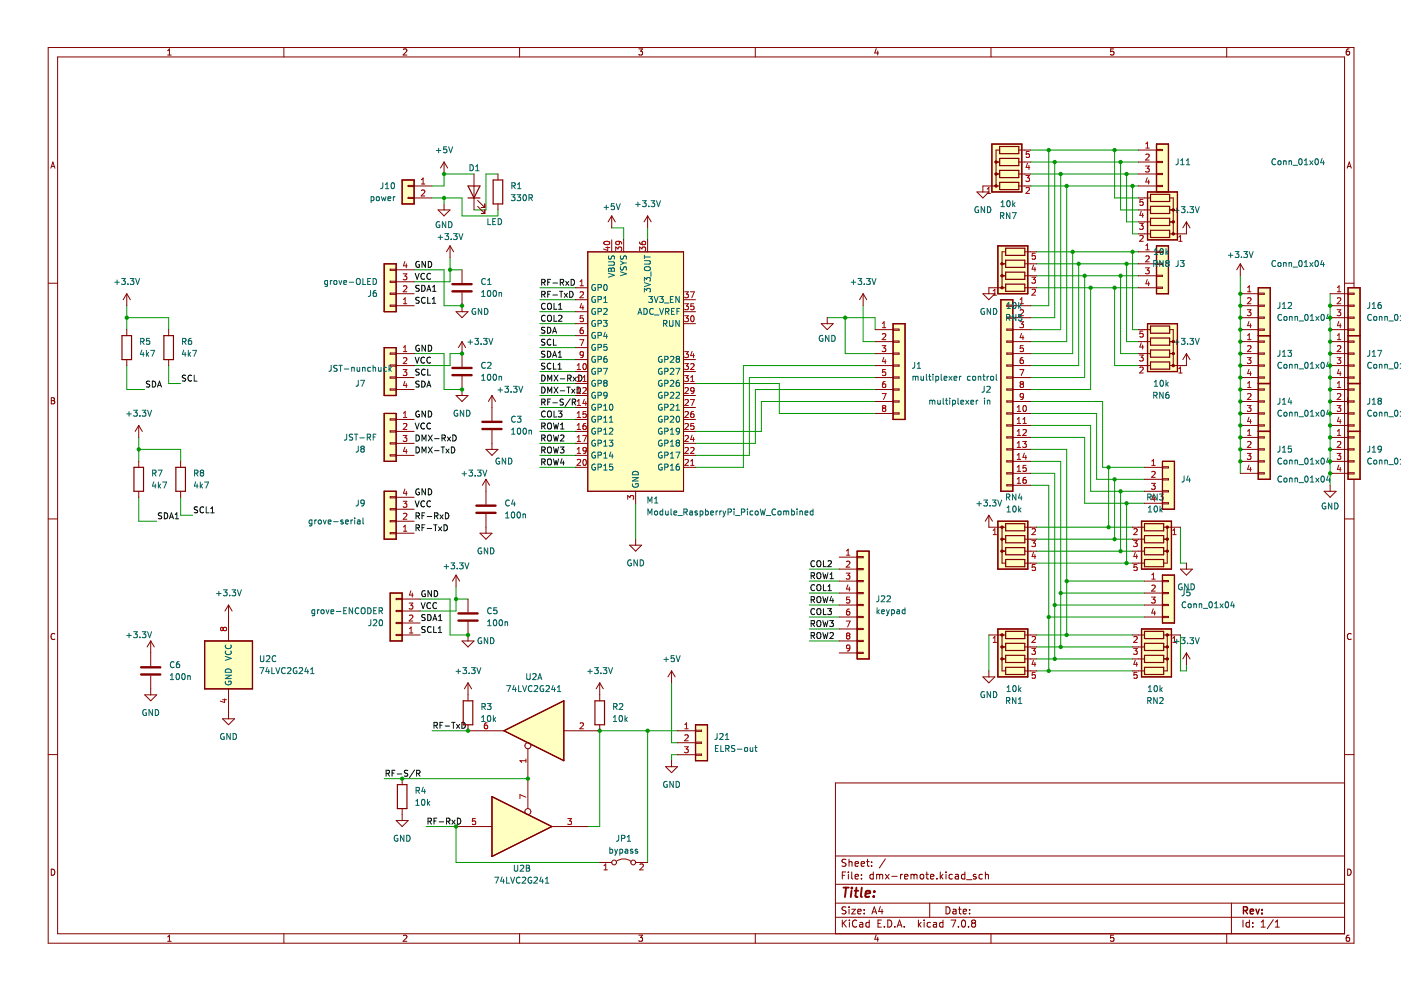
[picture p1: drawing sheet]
<svg xmlns="http://www.w3.org/2000/svg" width="297mm" height="210mm" viewBox="0 0 297 210" stroke-linecap="round" stroke-linejoin="round" font-family="sans-serif">
<g fill="none" stroke="#840000" stroke-width=".21">
<path d="M10.2 10.1h276.9v189.9h-276.9zM12.2 12.1h272.9v185.9h-272.9zM35.5 11.7h.8M35.5 10.7l.4-.3v1.3M60.2 10.1v2M85.5 10.5l.5-.1 .3 .3-.8 1h.8M110.2 10.1v2M135.4 10.4h.8l-.4 .5 .4 .1v.5l-.2 .2-.6-.2M160.1 10.1v2M185.8 10.3l-.3 .9h.8M186.1 10.8v.9M210.1 10.1v2"/>
<path d="M236.1 10.4h-.6l-.1 .6 .7-.1v.6l-.2 .2-.5-.2M260.1 10.1v2M286 10.4h-.3l-.2 .3-.1 .7 .3 .3 .4-.2-.1-.6h-.3l-.3 .2M10.8 35.7l.4-1.3 .4 1.3M10.9 35.3h.6M285.6 35.7l.5-1.3 .4 1.3M285.8 35.3h.6M10.2 60h2M285.1 60h2M10.9 84.3h.4l.3 .3-.3 .3 .3 .2v.3l-.2 .2h-.5zM10.9 84.9h.4M285.7 84.3h.5l.2 .3-.2 .3 .2 .2 .1 .3-.3 .2h-.5z"/>
<path d="M285.7 84.9h.5M10.2 110h2M285.1 110h2M11.6 134.4a.58 .58 0 0 0-.8 .6 .58 .58 0 0 0 .8 .5M286.5 134.4a.58 .58 0 0 0-.8 .6 .58 .58 0 0 0 .8 .5M10.2 160h2M285.1 160h2M285.1 166h-108v32M10.9 184.3a.66 .66 0 0 1 .7 .6 .66 .66 0 0 1-.7 .7zM35.5 198.6l.4-.3v1.3M35.5 199.6h.8M60.2 198v2"/>
<path d="M85.5 198.4l.5-.1 .3 .3-.8 1h.8M110.2 198v2M135.4 198.3h.8l-.4 .5 .4 .1v.6l-.2 .1-.6-.1M160.1 198v2M177.1 194.5h108M177.1 191.5h108M177.1 187.5h108M177.1 181.5h108M178.6 185.6h.5M178.6 195.1v1.5M178.8 195.7l.6 .9M179.3 184.9h-.7v1.5"/>
<path d="M179.4 192.3h-.6l-.2 .1v.4l.6 .3 .2 .4-.3 .3-.6-.1M179.4 182.2h-.6l-.2 .1v.4l.6 .3 .2 .4-.3 .3-.6-.1M179.4 195.1l-.8 .8M179.9 184.9v.1M179.9 185.4v1M180 182.2v1.5M180 192.3v.1M180 192.8v1M180 182.8l.2-.1h.4l.1 1M180.1 195.1v.1M180.1 195.6v1M180.6 192.8h.8l-.8 1h.8"/>
<path d="M180.6 184.9v1.3l.2 .2M181.3 183.2l.7-.2-.1-.3h-.4l-.2 .2 .1 .7h.5M181.3 185.9l.7-.2-.1-.3h-.4l-.2 .2 .1 .7h.5M181.7 195.2a.71 .71 0 0 0-1 .5 .71 .71 0 0 0 .7 .9l.3-.2M181.9 193.3l.7-.2-.1-.3h-.4l-.2 .2v.7h.6M182.3 195.6h.6v1M182.6 183.2l.7-.2-.1-.3h-.4l-.2 .2 .1 .7h.5M182.7 186.2v.2M182.7 185.4v.2M182.9 195.9l-.5 .1-.2 .2 .2 .4 .5-.1M183.2 193.6v.2M183.2 192.8v.2"/>
<path d="M183.7 182.7h.6M183.9 182.2v1.3l.4 .2M184.3 195.6h-.4l-.3 .3 .1 .6h.6M184.3 195.1v1.5M184.8 183.5v.2M184.8 182.7v.2M184.9 193.8l.5-1.5 .5 1.5M185 193.3h.7M185.2 185.4h-.5l-.3 .3 .2 .6h.6M185.2 184.9v1.5M185.8 198.2l-.3 .9h.8M185.9 185.5l.4-.1 .2 .2"/>
<path d="M185.9 185.4v1M186.1 198.7v.9M186.2 195.8h.5M186.5 185.6l.2-.2h.4l.1 1M186.5 185.6v.8M186.7 192.2l-.4 1.1h.9M186.9 195.1h-.7v1.5h.7M187 192.8v1M187.5 196.4v.2M187.7 185.4l.8 1M187.7 182.1l-1.3 1.9M188.2 195.1a.76 .76 0 0 1 .9 .7 .76 .76 0 0 1-.9 .8z"/>
<path d="M188.5 185.4l-.8 1M189.1 185.8h1.1M189.7 196.4v.2M190.2 196.6l.5-1.5 .5 1.5M190.4 196.1h.7M190.9 185.4v1M191.4 185.4l-.5 .3M191.7 196.4v.2M191.8 185.9l.7-.2-.1-.3h-.4l-.2 .2 .1 .7h.5M193.1 185.5l.5-.1 .2 .2M193.1 185.4v1M193.8 185.6l.2-.2h.4v1"/>
<path d="M193.8 185.6v.8M194.7 195.1v1.5M194.9 196l.4 .6M195.1 185.5l.3-.1 .4 .1 .1 .6-.2 .2-.3 .1-.3-.2zM195.3 195.6l-.6 .5M195.9 195.1v.1M195.9 195.6v1M196.3 185.4h.6M196.5 184.9v1.3l.4 .2M197.1 191.5v3M197.3 185.9l.7-.2-.1-.3h-.4l-.2 .2 .1 .7h.5M197.3 195.6h-.4l-.3 .3 .1 .6h.6"/>
<path d="M197.9 195.6h.6l.1 1M198.6 195.9l-.5 .1-.2 .2 .2 .4 .5-.1M198.6 186.2v.2M199.4 184.9v1.5M199.5 185.8l.4 .6M199.9 185.4l-.5 .5M199.9 195.6h-.4l-.3 .3 .2 .6h.5M199.9 195.1v1.5M200.6 184.9v.1M200.6 185.4v1M200.6 192.3a.76 .76 0 0 1 .8 .7 .76 .76 0 0 1-.8 .8zM201.6 195.1h1l-.6 1.5"/>
<path d="M201.9 185.4h-.4l-.3 .3 .2 .6h.5M202.1 192.8h.5l.1 1M202.6 185.4h.5l.1 1M202.7 193.1l-.5 .1-.2 .2 .2 .4 .5-.1M203.2 192.8h.6M203.2 185.7l-.5 .1-.2 .2 .2 .4 .5-.1M203.2 196.4v.2M203.4 192.3v1.3l.4 .2M204 195.2l.2-.1a.8 .8 0 0 1 .5 .7 .8 .8 0 0 1-.5 .8l-.3-.6zM204.2 193.3l.7-.2v-.3h-.5l-.2 .2 .1 .7h.6M204.6 185.4h-.5l-.2 .3 .1 .6h.6M204.6 184.9v1.5"/>
<path d="M204.9 186.5h1.2M205.4 196.4v.2M205.6 193.6v.2M205.6 192.8v.2M206.3 195.7l-.3 .3v.3l.3 .3 .4-.1 .2-.2-.1-.4-.2-.2M206.3 195.7l-.3-.3 .3-.3h.4l.2 .3-.3 .3M206.3 195.7h.3M206.9 185.4h-.3l-.2 .2v.2l.5 .1v.4h-.5M208.3 185.4h-.4l-.3 .3 .1 .6h.6M208.9 185.5l.2-.1h.4l.1 1M208.9 184.9v1.5M210.1 198v2"/>
<path d="M236.1 198.3h-.6l-.1 .6 .7-.1v.7l-.2 .1-.5-.1M260.1 198v2M261.1 191.5v6.5M263.5 195.1v1.5M264.9 195.6h-.4l-.3 .3 .1 .6h.6M264.9 195.1v1.5M265.6 196.4v.2M265.6 195.6v.2M267.4 196.6h.8M267.4 195.5l.4-.4v1.5M270 195l-1.3 1.9M270.4 196.6h.8"/>
<path d="M270.4 195.5l.4-.4v1.5M285.7 184.3a.66 .66 0 0 1 .8 .6 .66 .66 0 0 1-.8 .7zM286 198.3h-.3l-.2 .3-.1 .7 .3 .3 .4-.1-.1-.7h-.3l-.3 .2"/>
</g>
<path d="M263.6 193h.8l.1-.2-.1-.4-.8-.1v1.5M264 193l.5 .8M265.1 193.3l.7-.2-.1-.3h-.4l-.2 .2v.7h.6M266.3 192.8l.3 1 .4-1M267.6 193.6v.2M267.6 192.8v.2" fill="none" stroke="#840000" stroke-width=".3"/>
<path d="M178.8 188.2h1.2M179.4 188.2l-.3 2M180.5 188.9l-.1 1.3M180.6 188.2v.2M181.2 188.9h.8M181.6 188.2l-.2 1.7v.2l.4 .1M182.7 188.2l-.2 1.7 .3 .3M183.5 189.5l1-.2-.1-.3h-.7l-.2 .9 .2 .3 .6-.1M185.3 190l-.1 .2M185.4 189v.1" fill="none" stroke="#840000" stroke-width=".4"/>
<path d="M245.2 30.5h2.5v10.2h-2.5z" fill-rule="evenodd" fill="#ffffc2"/>
<path d="M245.2 30.5h2.5v10.2h-2.5z" fill="none" stroke="#840000" stroke-width=".25"/>
<path d="M245.2 52.1h2.5v10.2h-2.5z" fill-rule="evenodd" fill="#ffffc2"/>
<path d="M245.2 52.1h2.5v10.2h-2.5z" fill="none" stroke="#840000" stroke-width=".25"/>
<path d="M243.3 40.7h6.3v10.2h-6.3z" fill-rule="evenodd" fill="#ffffc2"/>
<path d="M243.3 40.7h6.3v10.2h-6.3z" fill="none" stroke="#840000" stroke-width=".25"/>
<path d="M266.8 71.2h2.5v10.1h-2.5z" fill-rule="evenodd" fill="#ffffc2"/>
<path d="M266.8 71.2h2.5v10.1h-2.5z" fill="none" stroke="#840000" stroke-width=".25"/>
<path d="M266.8 61h2.5v10.2h-2.5z" fill-rule="evenodd" fill="#ffffc2"/>
<path d="M266.8 61h2.5v10.2h-2.5z" fill="none" stroke="#840000" stroke-width=".25"/>
<path d="M285.8 61h2.6v10.2h-2.6z" fill-rule="evenodd" fill="#ffffc2"/>
<path d="M285.8 61h2.6v10.2h-2.6z" fill="none" stroke="#840000" stroke-width=".25"/>
<path d="M285.8 71.2h2.6v10.1h-2.6z" fill-rule="evenodd" fill="#ffffc2"/>
<path d="M285.8 71.2h2.6v10.1h-2.6z" fill="none" stroke="#840000" stroke-width=".25"/>
<path d="M242 110.5h6.4v10.2h-6.4z" fill-rule="evenodd" fill="#ffffc2"/>
<path d="M242 110.5h6.4v10.2h-6.4z" fill="none" stroke="#840000" stroke-width=".25"/>
<path d="M181.7 116.9h2.6v22.8h-2.6z" fill-rule="evenodd" fill="#ffffc2"/>
<path d="M181.7 116.9h2.6v22.8h-2.6z" fill="none" stroke="#840000" stroke-width=".25"/>
<path d="M211.6 110.5h6.3v10.2h-6.3z" fill-rule="evenodd" fill="#ffffc2"/>
<path d="M211.6 110.5h6.3v10.2h-6.3z" fill="none" stroke="#840000" stroke-width=".25"/>
<path d="M189.3 68.6h2.6v20.3h-2.6z" fill-rule="evenodd" fill="#ffffc2"/>
<path d="M189.3 68.6h2.6v20.3h-2.6z" fill="none" stroke="#840000" stroke-width=".25"/>
<path d="M212.2 63.5h2.5v40.7h-2.5z" fill-rule="evenodd" fill="#ffffc2"/>
<path d="M212.2 63.5h2.5v40.7h-2.5z" fill="none" stroke="#840000" stroke-width=".25"/>
<path d="M246.5 121.9h2.5v10.2h-2.5z" fill-rule="evenodd" fill="#ffffc2"/>
<path d="M246.5 121.9h2.5v10.2h-2.5z" fill="none" stroke="#840000" stroke-width=".25"/>
<path d="M211.6 133.4h6.3v10.1h-6.3z" fill-rule="evenodd" fill="#ffffc2"/>
<path d="M211.6 133.4h6.3v10.1h-6.3z" fill="none" stroke="#840000" stroke-width=".25"/>
<path d="M242 133.4h6.4v10.1h-6.4z" fill-rule="evenodd" fill="#ffffc2"/>
<path d="M242 133.4h6.4v10.1h-6.4z" fill="none" stroke="#840000" stroke-width=".25"/>
<path d="M266.8 81.3h2.5v10.2h-2.5z" fill-rule="evenodd" fill="#ffffc2"/>
<path d="M266.8 81.3h2.5v10.2h-2.5z" fill="none" stroke="#840000" stroke-width=".25"/>
<path d="M243.3 68.6h6.3v10.2h-6.3z" fill-rule="evenodd" fill="#ffffc2"/>
<path d="M243.3 68.6h6.3v10.2h-6.3z" fill="none" stroke="#840000" stroke-width=".25"/>
<path d="M246.5 97.8h2.5v10.2h-2.5z" fill-rule="evenodd" fill="#ffffc2"/>
<path d="M246.5 97.8h2.5v10.2h-2.5z" fill="none" stroke="#840000" stroke-width=".25"/>
<path d="M266.8 91.5h2.5v10.1h-2.5z" fill-rule="evenodd" fill="#ffffc2"/>
<path d="M266.8 91.5h2.5v10.1h-2.5z" fill="none" stroke="#840000" stroke-width=".25"/>
<path d="M285.8 91.5h2.6v10.1h-2.6z" fill-rule="evenodd" fill="#ffffc2"/>
<path d="M285.8 91.5h2.6v10.1h-2.6z" fill="none" stroke="#840000" stroke-width=".25"/>
<path d="M285.8 81.3h2.6v10.2h-2.6z" fill-rule="evenodd" fill="#ffffc2"/>
<path d="M285.8 81.3h2.6v10.2h-2.6z" fill="none" stroke="#840000" stroke-width=".25"/>
<path d="M210.3 30.5h6.3v10.2h-6.3z" fill-rule="evenodd" fill="#ffffc2"/>
<path d="M210.3 30.5h6.3v10.2h-6.3z" fill="none" stroke="#840000" stroke-width=".25"/>
<path d="M211.6 52.1h6.3v10.2h-6.3z" fill-rule="evenodd" fill="#ffffc2"/>
<path d="M211.6 52.1h6.3v10.2h-6.3z" fill="none" stroke="#840000" stroke-width=".25"/>
<path d="M81.5 55.9h2.5v10.2h-2.5z" fill-rule="evenodd" fill="#ffffc2"/>
<path d="M81.5 55.9h2.5v10.2h-2.5z" fill="none" stroke="#840000" stroke-width=".25"/>
<path d="M85.3 38.2h2.5v5h-2.5z" fill-rule="evenodd" fill="#ffffc2"/>
<path d="M85.3 38.2h2.5v5h-2.5z" fill="none" stroke="#840000" stroke-width=".25"/>
<path d="M81.5 73.7h2.5v10.2h-2.5z" fill-rule="evenodd" fill="#ffffc2"/>
<path d="M81.5 73.7h2.5v10.2h-2.5z" fill="none" stroke="#840000" stroke-width=".25"/>
<path d="M81.5 87.7h2.5v10.1h-2.5z" fill-rule="evenodd" fill="#ffffc2"/>
<path d="M81.5 87.7h2.5v10.1h-2.5z" fill="none" stroke="#840000" stroke-width=".25"/>
<path d="M43.4 135.9h10.1v10.2h-10.1z" fill-rule="evenodd" fill="#ffffc2"/>
<path d="M43.4 135.9h10.1v10.2h-10.1z" fill="none" stroke="#840000" stroke-width=".25"/>
<path d="M82.7 125.7h2.6v10.2h-2.6z" fill-rule="evenodd" fill="#ffffc2"/>
<path d="M82.7 125.7h2.6v10.2h-2.6z" fill="none" stroke="#840000" stroke-width=".25"/>
<path d="M81.5 104.2h2.5v10.1h-2.5z" fill-rule="evenodd" fill="#ffffc2"/>
<path d="M81.5 104.2h2.5v10.1h-2.5z" fill="none" stroke="#840000" stroke-width=".25"/>
<path d="M124.6 53.4h20.3v50.8h-20.3z" fill-rule="evenodd" fill="#ffffc2"/>
<path d="M124.6 53.4h20.3v50.8h-20.3z" fill="none" stroke="#840000" stroke-width=".21"/>
<path d="M104.3 168.9l12.7 6.3-12.7 6.4z" fill="#ffffc2"/>
<path d="M104.3 168.9l12.7 6.3-12.7 6.4z" fill="none" stroke="#840000" stroke-width=".25"/>
<path d="M106.8 154.9l12.7-6.3v12.7z" fill="#ffffc2"/>
<path d="M106.8 154.9l12.7-6.3v12.7z" fill="none" stroke="#840000" stroke-width=".25"/>
<path d="M147.5 153.7h2.5v7.6h-2.5z" fill-rule="evenodd" fill="#ffffc2"/>
<path d="M243.3 40.7h6.3v10.2h-6.3zM243.9 48.8h4.1v1.5h-4.1zM245.2 40.7v-10.2h2.5v10.2M245.2 52.1h2.5v10.2h-2.5zM147.5 153.7h2.5v7.6h-2.5z" fill="none" stroke="#840000" stroke-width=".25"/>
<g fill="none" stroke="#009600" stroke-width=".21">
<path d="M100.5 36.9h-6.3v2.5h-2.6M105.6 36.9h-2.6v7.6h-2.5M218.5 39.4h22.9M218.5 34.4h22.9M218.5 31.8h22.9M218.5 36.9h22.9M222.4 31.8v33h-3.9M223.6 34.4v33h-5.1M224.9 36.9v33h-6.4M226.2 39.4v33h-7.7M236.3 31.8v10.2h5.1M237.6 34.4v10.1h3.8"/>
<path d="M238.9 36.9v10.1h2.5M240.1 39.4v10.2h1.3M87.8 57.2h6.4v7.6h3.8M91.6 42h6.4v3.8h7.6v-1.3M94.2 42v1.2M95.4 54.7v5h-7.6M95.4 57.2h2.6M129.7 48.3h2.5v2.6M137.3 48.3v2.6M219.8 53.4h21.6M219.8 55.9h21.6M219.8 58.5h21.6"/>
<path d="M227.4 53.4v21.6h-8.9M228.7 55.9v21.6h-10.2M230 58.5v21.5h-11.5M237.6 58.5v16.5h3.8M238.9 55.9v16.5h2.5M240.1 53.4v16.5h1.3M263 58.5v41.9M26.9 67.4h8.9v2.5M26.9 77.5v5.1h3.8M26.9 64.8v5.1M35.8 77.5v3.8h2.5M87.8 75h6.4v7.6h3.8"/>
<path d="M98 75h-2.6v2.5h-7.6M114.5 61h7.6M114.5 63.5h7.6M114.5 66.1h7.6M114.5 68.6h7.6M114.5 73.7h7.6M114.5 71.2h7.6M114.5 78.8h7.6M114.5 76.2h7.6M175.4 67.4h10.1v2.5M179.2 67.4v7.6h6.3M183 64.8v7.6h2.5"/>
<path d="M185.5 77.5h-27.9v21.6h-10.1M219.8 61h21.6M231.2 61v21.6h-12.7M236.3 61v16.5h5.1M282 62.3v40.6M29.4 95.3h8.9v2.5M29.4 92.7v5.1M114.5 99.1h7.6M114.5 94h7.6M114.5 96.6h7.6M114.5 91.5h7.6M114.5 81.3h7.6"/>
<path d="M114.5 88.9h7.6M114.5 86.4h7.6M114.5 83.9h7.6M147.5 81.3h17.7v6.4h20.3M185.5 85.1h-24.1v6.4h-13.9M185.5 80h-26.6v16.6h-11.4M185.5 82.6h-25.3v11.4h-12.7M218.5 97.8h6.4v39.4M218.5 85.1h15.3v14h8.9M218.5 95.3h7.7v39.3M218.5 92.7h11.5v14h12.7M218.5 90.2h12.7v14h11.5"/>
<path d="M218.5 87.7h14v13.9h10.2M235 99.1v12.7M29.4 105.4v5.1h3.8M38.3 105.4v3.8h2.5M134.8 106.7v7.6M218.5 102.9h3.9v39.3M218.5 100.4h5.1v39.3M219.8 111.8h20.3M219.8 114.3h20.3M219.8 119.4h20.3M219.8 116.9h20.3M236.3 101.6v12.7"/>
<path d="M237.6 104.2v12.7M238.9 106.7v12.7M250.3 111.8v7.6h1.2M89.1 127h6.3v7.6h3.8M96.7 127h2.5M96.7 124.5v5.1h-7.6M171.6 125.7h6.3M171.6 128.3h6.3M171.6 130.8h6.3M171.6 123.2h6.3M171.6 120.7h6.3M171.6 133.4h6.3"/>
<path d="M171.6 135.9h6.3M209.7 134.6v7.6M219.8 137.2h20.3M219.8 134.6h20.3M219.8 139.7h20.3M222.4 130.8h20.3M223.6 128.3h19.1M224.9 125.7h17.8M226.2 123.2h16.5M250.3 134.6v7.6h1.2v-1.2M91.6 154.9h7.6M137.3 154.9v28"/>
<path d="M142.4 144.8v12.7h1.3M143.7 154.9h-16.5v20.3h-2.6M219.8 142.2h20.3M81.5 165.1h30.4M90.3 175.2h6.4v7.7h30.5M143.7 160h-1.3v1.3"/>
</g>
<g fill="none" stroke="#0f0f0f" stroke-width=".21">
<path d="M88 58l.4 1.2 .5-1.2M88.9 55.5a.58 .58 0 0 0-.8 .6 .58 .58 0 0 0 .8 .5v-.5h-.2M90 58.1a.56 .56 0 0 0-.8 .5 .56 .56 0 0 0 .8 .5M90.2 55.4v1.3l-.7-1.3v1.3M90.8 55.4a.64 .64 0 0 1 .7 .7 .64 .64 0 0 1-.7 .6zM91.3 58.1a.56 .56 0 0 0-.8 .5 .56 .56 0 0 0 .8 .5M114.9 59.9l.6-.1v-.5l-.6-.1v1.3M115.2 59.9l.4 .6M116.1 59.8h.5M116.7 59.2h-.6v1.3M118.8 59.9l.6-.1 .1-.5-.7-.1v1.3M119.1 59.9l.4 .6"/>
<path d="M119.9 59.7l.7 .8M120.6 59.7l-.7 .8M121.1 59.2a.64 .64 0 0 1 .7 .7 .64 .64 0 0 1-.7 .6zM39.4 79.6l-.7 .1v.3l.5 .3 .2 .3-.3 .2-.5-.1M40.6 79.7a.56 .56 0 0 0-.8 .5 .56 .56 0 0 0 .8 .5M41.2 79.5v1.3h.6M88 75.7l.4 1.3 .5-1.3M88.9 78.3l-.7 .1v.4l.6 .2 .1 .3-.3 .2h-.5M88.9 60.6h-.7v.4l.6 .2 .1 .3-.3 .3-.5-.1M88.9 63.1l-.7 .1v.3l.6 .3 .1 .3-.3 .2-.5-.1M88.9 73.3a.58 .58 0 0 0-.8 .5 .58 .58 0 0 0 .8 .5v-.4h-.2M89.4 60.5a.64 .64 0 0 1 .7 .6 .64 .64 0 0 1-.7 .7z"/>
<path d="M90 75.8a.56 .56 0 0 0-.8 .6 .56 .56 0 0 0 .8 .5M90.1 78.4a.56 .56 0 0 0-.8 .5 .56 .56 0 0 0 .8 .5M90.1 63.2a.56 .56 0 0 0-.8 .5 .56 .56 0 0 0 .8 .5M90.2 73.2v1.3l-.7-1.3v1.3M90.5 61.8l.4-1.3 .4 1.3M90.6 61.4h.6M90.7 63v1.3h.6M90.7 78.3v1.2h.6M90.8 73.2a.64 .64 0 0 1 .7 .6 .64 .64 0 0 1-.7 .7zM91.3 75.8a.56 .56 0 0 0-.8 .6 .56 .56 0 0 0 .8 .5M91.7 63.4l.3-.4v1.3M91.7 64.3h.7"/>
<path d="M91.7 60.9l.4-.4v1.3M91.7 61.8h.7M114.9 79.5a.64 .64 0 0 1 .7 .7 .64 .64 0 0 1-.7 .6zM114.9 62.4h.6v-.5l-.6-.1v1.2M115.2 62.4l.4 .6M115.5 77.1h-.6v.4l.5 .2 .1 .3-.2 .3-.5-.1M115.5 74.5l-.6 .1v.3l.5 .3 .1 .3-.2 .2h-.5M115.5 72h-.6v.4l.5 .2 .1 .3-.2 .3-.5-.1M115.5 69.4l-.6 .1v.4l.5 .2 .1 .3-.2 .3-.5-.1M115.6 64.4a.56 .56 0 0 0-.8 .5 .56 .56 0 0 0 .8 .6M115.6 67a.56 .56 0 0 0-.8 .5 .56 .56 0 0 0 .8 .5M116.1 74.5a.64 .64 0 0 1 .7 .6 .64 .64 0 0 1-.7 .6z"/>
<path d="M116.1 69.4a.64 .64 0 0 1 .7 .6 .64 .64 0 0 1-.7 .7zM116.1 64.5l.3-.2a.43 .43 0 0 1 .5 .4v.5a.42 .42 0 0 1-.4 .4 .42 .42 0 0 1-.4-.4zM116.1 62.4h.5M116.1 67l.3-.2a.43 .43 0 0 1 .5 .5v.4a.42 .42 0 0 1-.4 .4 .42 .42 0 0 1-.4-.4zM116.7 61.8h-.6v1.2M116.8 77.1a.56 .56 0 0 0-.8 .5 .56 .56 0 0 0 .8 .5M116.8 72a.56 .56 0 0 0-.8 .6 .56 .56 0 0 0 .8 .5M117.2 70.7l.4-1.3 .4 1.3M117.2 75.7l.4-1.2 .4 1.2M117.2 62.6h1M117.2 60h1M117.3 70.3h.6"/>
<path d="M117.3 75.4h.6M117.3 77v1.3h.6M117.3 71.9v1.3h.6M117.5 64.3v1.3h.6M117.5 66.8v1.3h.6M117.5 79.5l.8 1.3M118.3 79.5l-.8 1.3M118.3 78.3h.7M118.3 77.4l.4-.4v1.3M118.4 75.7h.7M118.4 74.8l.3-.3v1.2M118.4 64.7l.4-.4v1.3"/>
<path d="M118.4 65.6h.8M118.4 67l.5-.2 .3 .4-.8 .9h.8M118.6 61.8h.7M119 61.8v1.2M119.6 62.2l.7 .8M120.3 62.2l-.7 .8M120.8 61.8a.64 .64 0 0 1 .7 .6 .64 .64 0 0 1-.7 .6zM121.5 80l.7 .8M122.2 80l-.7 .8M122.7 79.5a.64 .64 0 0 1 .7 .7 .64 .64 0 0 1-.7 .6zM31.8 80.9h-.7v.4l.5 .2 .2 .3-.3 .3-.5-.1M32.3 80.8a.64 .64 0 0 1 .7 .6 .64 .64 0 0 1-.7 .7z"/>
<path d="M33.4 82.1l.4-1.3 .4 1.3M33.5 81.7h.6M88 89.7l.4 1.3 .5-1.3M88.2 92.2a.64 .64 0 0 1 .7 .7 .64 .64 0 0 1-.7 .6zM88.2 94.8a.64 .64 0 0 1 .7 .6 .64 .64 0 0 1-.7 .6zM88.9 80.9h-.7v.4l.6 .2 .1 .3-.3 .3-.5-.1M88.9 87.2a.58 .58 0 0 0-.8 .6 .58 .58 0 0 0 .8 .5v-.4h-.2M89.4 80.8a.64 .64 0 0 1 .7 .6 .64 .64 0 0 1-.7 .7zM89.5 93.5v-1.3l.4 .9 .4-.9v1.3M89.5 96v-1.2l.4 .9 .4-.9v1.2M90 89.8a.56 .56 0 0 0-.8 .5 .56 .56 0 0 0 .8 .5M90.2 87.2v1.2l-.7-1.2v1.2"/>
<path d="M90.5 82.1l.4-1.3 .4 1.3M90.6 81.7h.6M90.8 87.2a.64 .64 0 0 1 .7 .6 .64 .64 0 0 1-.7 .6zM90.8 92.2l.9 1.3M90.8 94.8l.9 1.2M91.3 89.8a.56 .56 0 0 0-.8 .5 .56 .56 0 0 0 .8 .5M91.7 92.2l-.9 1.3M91.7 94.8l-.9 1.2M92.1 93h1M92.1 95.6h1M93.5 94.8h.8M93.7 92.9l.6-.1 .1-.4-.7-.2v1.3"/>
<path d="M93.9 94.8v1.2M94 92.9l.4 .6M94.6 95.2l.6 .8M94.9 92.7l.6 .8M95.2 95.2l-.6 .8M95.5 92.7l-.6 .8M95.7 94.8a.64 .64 0 0 1 .7 .6 .64 .64 0 0 1-.7 .6zM96 92.2a.64 .64 0 0 1 .7 .7 .64 .64 0 0 1-.7 .6zM114.9 82.1a.64 .64 0 0 1 .7 .6 .64 .64 0 0 1-.7 .6zM114.9 90.4l.6-.1v-.5l-.6-.1v1.3M114.9 92.9l.6-.1v-.4l-.6-.2v1.3M114.9 95.4h.6v-.5l-.6-.1v1.2"/>
<path d="M114.9 85.3l.6-.1v-.5l-.6-.1v1.3M114.9 98l.6-.1v-.5l-.6-.1v1.3M115.2 92.9l.4 .6M115.2 90.4l.4 .6M115.2 85.3l.4 .6M115.2 98l.4 .6M115.2 95.4l.4 .6M115.6 87.3a.56 .56 0 0 0-.8 .5 .56 .56 0 0 0 .8 .5M116.1 80.8v-1.3l.5 .9 .4-.9v1.3M116.1 83.3v-1.2l.5 .9 .4-.9v1.2M116.1 87.3l.3-.1a.43 .43 0 0 1 .5 .4v.4a.42 .42 0 0 1-.4 .4 .42 .42 0 0 1-.4-.4zM116.1 89.9l.3-.2a.43 .43 0 0 1 .5 .4v.4a.42 .42 0 0 1-.4 .5 .42 .42 0 0 1-.4-.5z"/>
<path d="M116.1 92.4l.3-.2a.43 .43 0 0 1 .5 .5v.4a.42 .42 0 0 1-.4 .4 .42 .42 0 0 1-.4-.4zM116.1 94.9l.3-.1a.43 .43 0 0 1 .5 .4v.4a.42 .42 0 0 1-.4 .5 .42 .42 0 0 1-.4-.5zM116.1 97.5l.3-.2a.43 .43 0 0 1 .5 .4v.5a.42 .42 0 0 1-.4 .4 .42 .42 0 0 1-.4-.4zM116.1 85.2h.5M116.7 84.6h-.6v1.3M117.2 85.4h1M117.3 92.2l.3 1.3 .3-.9 .2 .9 .3-1.3M117.3 89.7l.3 1.3 .3-.9 .2 .9 .3-1.3M117.3 97.3l.3 1.3 .3-.9 .2 .9 .3-1.3M117.3 94.8l.3 1.2 .3-.9 .2 .9 .3-1.2M117.5 87.2v1.2h.6M117.5 82.1l.8 1.2"/>
<path d="M118.3 82.1l-.8 1.2M118.4 87.2h.8l-.5 .4 .4 .2v.5l-.2 .1-.5-.1M118.8 80.3h1M118.8 82.9h1M118.8 94.8h.8l-.4 .5 .3 .1v.5l-.2 .1-.5-.1M118.9 91h.7M118.9 92.4l.4-.2 .3 .4-.8 .9h.8M118.9 90.1l.3-.4v1.3M119.2 97.2l-.3 1h.7M119.5 97.7v.9M119.5 84.7h-.7v.4l.5 .2 .2 .3-.3 .3-.5-.1M120.2 82.1h.7"/>
<path d="M120.4 80.2l.6-.1v-.4l-.6-.2v1.3M120.5 82.1v1.2M120.7 80.2l.4 .6M120.9 84.6l-1.1 1.6M121.2 82.5l.7 .8M121.3 85.3l.6-.1 .1-.5-.7-.1v1.3M121.6 85.3l.5 .6M121.9 82.5l-.7 .8M122.4 82.1a.64 .64 0 0 1 .7 .6 .64 .64 0 0 1-.7 .6zM34.3 108.8l-.7 .1v.3l.6 .3 .1 .3-.3 .2-.4-.1M34.8 108.7a.64 .64 0 0 1 .8 .7 .64 .64 0 0 1-.8 .6zM35.9 110l.4-1.3 .5 1.3"/>
<path d="M36 109.6h.6M37.1 110h.8M37.1 109.1l.4-.4v1.3M41.9 107.5l-.7 .1v.3l.6 .3 .1 .3-.2 .2h-.5M43.2 107.6a.56 .56 0 0 0-.8 .5 .56 .56 0 0 0 .8 .5M43.7 107.5v1.2h.6M44.7 108.7h.7M44.7 107.8l.4-.3v1.2M88 106.2l.4 1.3 .5-1.3M88.2 109.4l.6-.1 .1-.4-.7-.2v1.3M88.2 111.9h.6l.1-.5-.7-.1v1.2M88.5 109.4l.4 .6"/>
<path d="M88.5 111.9l.4 .6M88.9 103.7a.58 .58 0 0 0-.8 .6 .58 .58 0 0 0 .8 .5v-.4h-.2M89.5 109.3h.4M89.5 111.9h.4M90 106.3a.56 .56 0 0 0-.8 .5 .56 .56 0 0 0 .8 .5M90.1 108.7h-.6v1.3M90.1 111.3h-.6v1.2M90.2 103.7v1.2l-.7-1.2v1.2M90.6 109.5h.9M90.6 112.1h.9M90.8 103.7a.64 .64 0 0 1 .7 .6 .64 .64 0 0 1-.7 .6zM91.3 106.3a.56 .56 0 0 0-.8 .5 .56 .56 0 0 0 .8 .5"/>
<path d="M92 111.3h.7M92.1 109.4l.6-.1 .1-.4-.7-.2v1.3M92.3 111.3v1.2M92.4 109.4l.5 .6M93 111.7l.6 .8M93.3 109.2l.6 .8M93.6 111.7l-.6 .8M93.9 109.2l-.6 .8M94.1 111.3a.64 .64 0 0 1 .8 .6 .64 .64 0 0 1-.8 .6zM94.4 108.7a.64 .64 0 0 1 .8 .7 .64 .64 0 0 1-.8 .6zM172.7 119a.56 .56 0 0 0-.8 .5 .56 .56 0 0 0 .8 .5M173.3 119.1l.2-.2a.43 .43 0 0 1 .5 .4v.4a.42 .42 0 0 1-.4 .5 .42 .42 0 0 1-.4-.5z"/>
<path d="M174.6 118.9v1.3h.6M175.5 119l.5-.1 .3 .3-.8 1h.8M89.3 127.8l.4 1.2 .4-1.2M90.1 125.3a.58 .58 0 0 0-.7 .6 .58 .58 0 0 0 .8 .5v-.4h-.2M90.1 130.4h-.6v.4l.5 .2 .1 .3-.2 .3-.5-.1M90.1 132.9l-.6 .1v.3l.5 .3 .1 .3-.2 .2h-.5M90.7 130.3a.64 .64 0 0 1 .7 .6 .64 .64 0 0 1-.7 .7zM91.3 127.9a.56 .56 0 0 0-.8 .5 .56 .56 0 0 0 .8 .5M91.4 133a.56 .56 0 0 0-.8 .5 .56 .56 0 0 0 .8 .5M91.5 125.2v1.3l-.8-1.3v1.3M91.8 131.6l.4-1.3 .4 1.3M91.9 131.2h.6"/>
<path d="M92 132.8v1.3h.6M92.1 125.2a.64 .64 0 0 1 .7 .7 .64 .64 0 0 1-.7 .6zM92.6 127.9a.56 .56 0 0 0-.8 .5 .56 .56 0 0 0 .8 .5M92.9 133.2l.4-.4v1.3M92.9 134.1h.7M93 131.6h.7M93 130.7l.3-.4v1.3M172 127.2l.6-.1v-.5l-.6-.1v1.3M172 134.8l.6-.1v-.5l-.6-.1v1.3M172 132.2h.6v-.5l-.6-.1v1.2M172 122.1l.6-.1v-.5l-.6-.1v1.3M172.3 122.1l.4 .6"/>
<path d="M172.3 132.2l.4 .6M172.3 134.8l.4 .6M172.3 127.2l.4 .6M172.7 124.1a.56 .56 0 0 0-.8 .5 .56 .56 0 0 0 .8 .5M172.7 129.2a.56 .56 0 0 0-.8 .5 .56 .56 0 0 0 .8 .5M173.3 124.1l.2-.1a.43 .43 0 0 1 .5 .4v.4a.42 .42 0 0 1-.4 .4 .42 .42 0 0 1-.4-.4zM173.3 126.7l.2-.2a.43 .43 0 0 1 .5 .4v.4a.42 .42 0 0 1-.4 .5 .42 .42 0 0 1-.4-.5zM173.3 134.3l.2-.2a.43 .43 0 0 1 .5 .4v.5a.42 .42 0 0 1-.4 .4 .42 .42 0 0 1-.4-.4zM173.3 131.8l.2-.2a.43 .43 0 0 1 .5 .4v.4a.42 .42 0 0 1-.4 .5 .42 .42 0 0 1-.4-.5zM173.3 129.2l.2-.2a.43 .43 0 0 1 .5 .5v.4a.42 .42 0 0 1-.4 .4 .42 .42 0 0 1-.4-.4zM173.3 121.6l.2-.2a.43 .43 0 0 1 .5 .4v.5a.42 .42 0 0 1-.4 .4 .42 .42 0 0 1-.4-.4zM174.5 121.4l.3 1.3 .2-.9 .2 .9 .3-1.3"/>
<path d="M174.5 131.6l.3 1.2 .2-.9 .2 .9 .3-1.2M174.5 134.1l.3 1.3 .2-.9 .2 .9 .3-1.3M174.5 126.5l.3 1.3 .2-.9 .2 .9 .3-1.3M174.6 124v1.2h.6M174.6 129v1.3h.6M175.5 129h.8l-.4 .5 .3 .1v.6l-.2 .1-.5-.1M175.5 125.2h.8M175.5 124.3l.4-.3v1.2M175.9 131.6h.8l-.4 .5 .3 .1v.5l-.1 .1-.6-.1M176 134.2l.5-.1 .2 .4-.8 .9h.8M176 122.7h.7M176 121.8l.3-.4v1.3"/>
<path d="M176.3 126.4l-.3 .9h.8M176.6 126.9v.9M92 153.8h.6l.1-.5-.7-.1v1.2M92.3 153.8l.4 .6M93.3 153.8h.4M93.9 153.2h-.6v1.2M94.4 153.9h.9M95.8 153.2h.7M96.1 153.2v1.2M96.8 153.6l.7 .8M97.5 153.6l-.7 .8M97.9 153.2a.64 .64 0 0 1 .8 .6 .64 .64 0 0 1-.8 .6z"/>
<path d="M81.9 164l.6-.1v-.5l-.6-.1v1.3M82.2 164l.4 .6M83.1 163.9h.5M83.7 163.3h-.6v1.3M84.2 164.1h1M86.5 163.4h-.7v.4l.5 .2 .2 .3-.3 .3-.5-.1M87.9 163.3l-1.1 1.6M88.3 164l.6-.1 .1-.5-.7-.1v1.3M88.6 164l.5 .6M90.7 174.1h.6l.1-.5-.7-.1v1.2M91 174.1l.5 .6M92 174.1h.4"/>
<path d="M92.6 173.5h-.6v1.2M93.1 174.3h1M94.7 174.1h.6v-.5l-.6-.1v1.2M95 174.1l.4 .6M95.8 173.9l.7 .8M96.5 173.9l-.7 .8M97 173.5a.64 .64 0 0 1 .7 .6 .64 .64 0 0 1-.7 .6z"/>
</g>
<g fill="none" stroke="#840000" stroke-width=".21">
<path d="M241.4 31.8h3.8M241.4 34.4h3.8M241.4 36.9h3.8M241.4 39.4h3.8M245.2 31.7h1.3v.2h-1.3zM245.2 34.2h1.3v.3h-1.3zM245.2 36.8h1.3v.2h-1.3zM245.2 39.3h1.3v.3h-1.3zM241.4 53.4h3.8M241.4 55.9h3.8M241.4 58.5h3.8M245.2 53.3h1.3v.2h-1.3z"/>
<path d="M245.2 55.8h1.3v.3h-1.3zM245.2 58.3h1.3v.3h-1.3zM251.5 47l-.7 1.3M251.5 47v2.6M251.5 47l.8 1.3M263 55.9l-.8 1.3M263 55.9v2.6M263 55.9l.7 1.3M241.4 61h3.8M245.2 60.9h1.3v.2h-1.3z"/>
</g>
<g fill="none" stroke="#006464" stroke-width=".21">
<path d="M249.8 33.7l-.1 1.1-.4 .1M250.3 34.9h.8M250.3 34l.4-.3v1.2M251.5 34.9h.8M251.5 34l.4-.3v1.2M270.5 33.8a.56 .56 0 0 0-.8 .5 .56 .56 0 0 0 .8 .5M271 34.2l.2-.1 .3 .1v.7l-.5-.1zM272.1 34.2l.5-.1 .1 .8M272.1 34.1v.8M273.3 34.2l.5-.1v.8M273.3 34.1v.8M274.1 35.1h1"/>
<path d="M275.5 33.7h.2a.68 .68 0 0 1 .4 .6 .68 .68 0 0 1-.4 .6 .84 .84 0 0 1-.2-1.2zM276.6 34.9h.7M276.6 34l.3-.3v1.2M277.7 34.1l.7 .8M278.4 34.1l-.7 .8M278.9 33.8l.2-.1a.68 .68 0 0 1 .4 .6 .68 .68 0 0 1-.4 .6l-.3-.5zM280.3 33.6l-.3 .9h.8M280.6 34.1v.8M249 44.6h1M249.5 44.1v1M249.8 55.2l-.1 1.1-.4 .2M250.3 55.2h.8l-.5 .5 .4 .1v.6l-.2 .1-.5-.1"/>
<path d="M250.5 43.8h.7l-.4 .5 .4 .1v.6l-.2 .1-.5-.1M251.8 45v.1M252.3 43.8h.8l-.5 .5 .4 .1v.6l-.2 .1-.5-.1M253.4 43.8l.4 1.3 .5-1.3M260.4 54.1h1M260.9 53.6v1M261.9 53.3h.8l-.5 .5 .4 .1v.6l-.2 .1-.5-.1M263.2 54.5v.1M263.7 53.3h.8l-.4 .5 .3 .1v.6l-.2 .1-.5-.1M264.8 53.3l.5 1.3 .4-1.3M270.5 55.4a.56 .56 0 0 0-.8 .5 .56 .56 0 0 0 .8 .5M271 55.8l.2-.1 .3 .1v.7l-.5-.1z"/>
<path d="M272.1 55.7v.8M272.1 55.8l.5-.1 .1 .8M273.3 55.8l.5-.1v.8M273.3 55.7v.8M274.1 56.6h1M275.5 55.3l.2-.1a.68 .68 0 0 1 .4 .7 .68 .68 0 0 1-.4 .6 .84 .84 0 0 1-.2-1.2zM276.6 55.6l.3-.4v1.3M276.6 56.5h.7M277.7 55.7l.7 .8M278.4 55.7l-.7 .8M278.9 55.4l.2-.2a.68 .68 0 0 1 .4 .7 .68 .68 0 0 1-.4 .6l-.3-.5zM280.3 55.2l-.3 .9h.8"/>
<path d="M280.6 55.7v.8"/>
</g>
<path d="M242.9 35.2h.8l-.5 .5 .4 .1v.6l-.2 .1-.5-.1M242.9 31.4h.8M242.9 30.5l.4-.4v1.3M242.9 32.8l.5-.1 .3 .3-.8 .9h.8M243.2 37.7l-.3 .9h.8M243.5 38.2v.8M242.9 56.8h.8l-.5 .5 .4 .1v.5l-.2 .2-.5-.2M242.9 52.1l.4-.4v1.3M242.9 54.4l.5-.2 .3 .4-.8 .9h.8M242.9 53h.8M243.2 59.3l-.3 .9h.8M243.5 59.7v.9" fill="none" stroke="#a90000" stroke-width=".21"/>
<circle cx="248.8" cy="49.6" r=".25" fill="#840000"/>
<circle cx="248.8" cy="49.6" r=".25" fill="none" stroke="#840000" stroke-width=".21"/>
<path d="M243.9 46.3h4.1v1.5h-4.1z" fill="none" stroke="#840000" stroke-width=".25"/>
<circle cx="248.8" cy="47" r=".25" fill="#840000"/>
<g fill="none" stroke="#840000" stroke-width=".21">
<path d="M242.7 49.6h1.2M242.7 47h1.2M242.7 44.5h1.2M242.7 42h1.2M248 42h.8v7.6h-.8M248 47h.8M248 44.5h.8"/>
<circle cx="248.8" cy="47" r=".25"/>
</g>
<path d="M243.9 43.7h4.1v1.6h-4.1z" fill="none" stroke="#840000" stroke-width=".25"/>
<circle cx="248.8" cy="44.5" r=".25" fill="#840000"/>
<g fill="none" stroke="#840000" stroke-width=".21">
<path d="M241.4 49.6h1.3M241.4 47h1.3M241.4 44.5h1.3M241.4 42h1.3M249 49.6h2.5M263 72.4h3.8M263 75h3.8M263 77.5h3.8M263 62.3h3.8M263 64.8h3.8M263 67.4h3.8M263 69.9h3.8"/>
<path d="M266.8 62.2h1.2v.2h-1.2zM266.8 64.7h1.2v.2h-1.2zM266.8 67.2h1.2v.3h-1.2zM266.8 69.8h1.2v.2h-1.2zM266.8 72.3h1.2v.3h-1.2zM266.8 74.8h1.2v.3h-1.2zM266.8 77.4h1.2v.2h-1.2zM266.8 79.9h1.2v.3h-1.2zM282 72.4h3.8M282 75h3.8M282 77.5h3.8M282 62.3h3.8"/>
<path d="M282 64.8h3.8M282 67.4h3.8M282 69.9h3.8M285.8 79.9h1.3v.3h-1.3zM285.8 77.4h1.3v.2h-1.3zM285.8 74.8h1.3v.3h-1.3zM285.8 72.3h1.3v.3h-1.3zM285.8 69.8h1.3v.2h-1.3zM285.8 67.2h1.3v.3h-1.3zM285.8 64.7h1.3v.2h-1.3zM285.8 62.2h1.3v.2h-1.3zM263 80h3.8"/>
<path d="M282 80h3.8"/>
<circle cx="248.8" cy="44.5" r=".25"/>
</g>
<path d="M243.9 41.2h4.1v1.5h-4.1zM266.8 61h2.5v20.3h-2.5zM266.8 71.2h2.5M285.8 61h2.6v20.3h-2.6zM285.8 71.2h2.6M242 110.5h6.4v10.2h-6.4zM242.7 111h4v1.5h-4z" fill="none" stroke="#840000" stroke-width=".25"/>
<g fill="none" stroke="#a90000" stroke-width=".21">
<path d="M241.6 47.4h.8l-.4 .4 .3 .2v.5l-.2 .1-.5-.1M241.7 50l.4-.1 .3 .4-.8 .9h.8M242 44.8l-.3 .9h.7M242.3 45.2v.9M242.3 42.3h-.6v.6l.6-.1v.6l-.2 .1-.4-.1M249.9 51.2h.7M249.9 50.3l.4-.4v1.3M264.5 65.7h.7l-.4 .5 .4 .1v.5l-.2 .1-.5-.1M264.5 75.8h.7l-.4 .5 .4 .1v.6l-.2 .1-.5-.1M264.5 72h.7M264.5 61l.4-.4v1.3M264.5 71.1l.4-.4v1.3"/>
<path d="M264.5 73.4l.5-.1 .2 .3-.7 1h.7M264.5 63.3l.5-.2 .2 .4-.7 .9h.7M264.5 61.9h.7M264.8 78.3l-.3 .9h.8M264.8 68.1l-.3 1h.8M265.1 68.6v.9M265.1 78.8v.8M283.5 75.8h.8l-.4 .5 .3 .1v.6l-.2 .1-.5-.1M283.5 65.7h.8l-.4 .5 .3 .1v.5l-.2 .1-.5-.1M283.6 72h.7M283.6 73.4l.4-.1 .3 .3-.8 1h.8M283.6 61.9h.7"/>
<path d="M283.6 63.3l.4-.2 .3 .4-.8 .9h.8M283.6 61l.3-.4v1.3M283.6 71.1l.3-.4v1.3M283.9 78.3l-.3 .9h.7M283.9 68.1l-.3 1h.7M284.2 68.6v.9M284.2 78.8v.8"/>
</g>
<g fill="none" stroke="#006464" stroke-width=".21">
<path d="M244.6 55.9l.6-.1 .1-.4-.7-.2v1.3M244.7 54h.8M244.7 53.1l.4-.4v1.3M244.9 55.9l.4 .6M246.1 52.8l.1-.1a.68 .68 0 0 1 .5 .6 .68 .68 0 0 1-.5 .7 .84 .84 0 0 1-.1-1.2zM246.6 55.2v1.3l-.7-1.3v1.3M247.2 52.7v1.3M247.3 53.5l.4 .5M247.4 55.8l-.2-.3 .2-.3h.2l.3 .3-.3 .3M247.4 55.8l-.2 .2v.4l.2 .1h.4l.1-.2v-.3l-.3-.2M247.4 55.8h.2M247.7 53.1l-.5 .5"/>
<path d="M271.4 64.1l-.1 1.1-.4 .2M271.4 74.3l-.1 1.1-.4 .2M271.7 76.9a.56 .56 0 0 0-.8 .6 .56 .56 0 0 0 .8 .5M271.7 66.8a.56 .56 0 0 0-.8 .5 .56 .56 0 0 0 .8 .5M271.9 75.6h.7M271.9 64.5l.4-.4v1.3M271.9 74.6l.4-.3v1.3M271.9 65.4h.7M272.3 77.4l.1-.2 .4 .2v.6h-.5zM272.3 67.2l.1-.1 .4 .1v.7l-.5-.1zM273.1 74.3h.7l-.4 .5 .4 .1v.5l-.2 .2-.5-.2M273.1 64.2l.5-.1 .2 .4-.7 .9h.7"/>
<path d="M273.4 77.4l.5-.1 .1 .8M273.4 67.1v.8M273.4 77.2v.9M273.4 67.2l.5-.1 .1 .8M274.6 77.4l.4-.1 .1 .8M274.6 67.1v.8M274.6 77.2v.9M274.6 67.2l.4-.1 .1 .8M275.4 78.2h1M275.4 68.1h1M276.8 76.9l.1-.1a.68 .68 0 0 1 .5 .7 .68 .68 0 0 1-.5 .6 .84 .84 0 0 1-.1-1.2zM276.8 66.7h.1a.68 .68 0 0 1 .5 .6 .68 .68 0 0 1-.5 .6 .84 .84 0 0 1-.1-1.2z"/>
<path d="M277.8 78.1h.8M277.8 67l.4-.3v1.2M277.8 77.2l.4-.4v1.3M277.8 67.9h.8M279 77.2l.6 .9M279 67.1l.6 .8M279.6 77.2l-.6 .9M279.6 67.1l-.6 .8M280.2 76.9l.2-.1a.68 .68 0 0 1 .4 .7 .68 .68 0 0 1-.4 .6 .84 .84 0 0 1-.2-1.2zM280.2 66.7h.2a.68 .68 0 0 1 .4 .6 .68 .68 0 0 1-.4 .6 .84 .84 0 0 1-.2-1.2zM281.6 76.8l-.3 .9h.8M281.6 66.6l-.3 .9h.8"/>
<path d="M281.9 67.1v.8M281.9 77.2v.9M290.4 74.3l-.1 1.1-.4 .2M290.4 64.1l-.1 1.1-.4 .2M290.8 76.9a.56 .56 0 0 0-.8 .6 .56 .56 0 0 0 .8 .5M290.8 66.8a.56 .56 0 0 0-.8 .5 .56 .56 0 0 0 .8 .5M290.9 75.6h.8M290.9 65.4h.8M290.9 64.5l.4-.4v1.3M290.9 74.6l.4-.3v1.3M291.3 77.4l.2-.2 .4 .2-.1 .6h-.5zM291.3 67.2l.2-.1 .4 .1-.1 .7-.5-.1z"/>
<path d="M292.1 74.3h.8l-.5 1.3M292.5 77.4l.4-.1 .1 .8M292.5 67.2l.4-.1 .1 .8M292.5 67.1v.8M292.5 77.2v.9M292.8 64.1l-.4 .1-.2 .2v.8l.2 .2 .4-.1v-.6l-.4-.1-.2 .3M293.6 77.4l.5-.1v.8M293.6 67.2l.5-.1v.8M293.6 67.1v.8M293.6 77.2v.9M294.5 78.2h.9M294.5 68.1h.9"/>
<path d="M295.8 76.9l.2-.1a.68 .68 0 0 1 .4 .7 .68 .68 0 0 1-.4 .6l-.3-.5zM295.8 66.8l.2-.1a.68 .68 0 0 1 .4 .6 .68 .68 0 0 1-.4 .6l-.3-.4zM296.9 78.1h.2M296.9 67.9h.2M297.1 66.9l-.2 .1M297.1 77l-.2 .2"/>
</g>
<circle cx="247.5" cy="111.8" r=".25" fill="#840000"/>
<circle cx="247.5" cy="111.8" r=".25" fill="none" stroke="#840000" stroke-width=".21"/>
<path d="M242.7 113.6h4v1.5h-4z" fill="none" stroke="#840000" stroke-width=".25"/>
<circle cx="247.5" cy="114.3" r=".25" fill="#840000"/>
<g fill="none" stroke="#840000" stroke-width=".21">
<path d="M241.4 111.8h1.3M241.4 114.3h1.3M241.4 116.9h1.3M241.4 119.4h1.3M246.7 111.8h.8v7.6h-.8M246.7 114.3h.8M246.7 116.9h.8"/>
<circle cx="247.5" cy="114.3" r=".25"/>
</g>
<path d="M242.7 116.1h4v1.5h-4z" fill="none" stroke="#840000" stroke-width=".25"/>
<circle cx="247.5" cy="116.9" r=".25" fill="#840000"/>
<g fill="none" stroke="#840000" stroke-width=".21">
<path d="M177.9 118.1h3.8M181.7 118h1.3v.3h-1.3zM209.7 109.2l-.8 1.3M209.7 109.2v2.6M209.7 109.2l.7 1.3M240.1 111.8h1.3M240.1 114.3h1.3M240.1 116.9h1.3M240.1 119.4h1.3M247.7 111.8h2.6M177.9 120.7h3.8M177.9 123.2h3.8"/>
<path d="M177.9 125.7h3.8M177.9 128.3h3.8M177.9 130.8h3.8M177.9 133.4h3.8M177.9 135.9h3.8M177.9 138.4h3.8M181.7 120.5h1.3v.3h-1.3zM181.7 123.1h1.3v.2h-1.3zM181.7 125.6h1.3v.3h-1.3zM181.7 128.2h1.3v.2h-1.3zM181.7 130.7h1.3v.2h-1.3zM181.7 133.2h1.3v.3h-1.3z"/>
<path d="M181.7 135.8h1.3v.2h-1.3zM181.7 138.3h1.3v.3h-1.3z"/>
<circle cx="247.5" cy="116.9" r=".25"/>
</g>
<path d="M181.7 116.9h2.6v22.8h-2.6zM211.6 110.5h6.3v10.2h-6.3zM213.2 111h4.1v1.5h-4.1zM242.7 118.6h4v1.6h-4z" fill="none" stroke="#840000" stroke-width=".25"/>
<g fill="none" stroke="#a90000" stroke-width=".21">
<path d="M179.5 117.7h.7M179.5 116.8l.3-.4v1.3M179.5 119.1l.5-.1 .2 .3-.8 .9h.8M240.3 114.6h.8l-.4 .5 .4 .1v.6l-.2 .1-.6-.1M240.4 112.2l.5-.1 .2 .4-.8 .9h.8M240.7 117.1l-.3 .9h.8M241 117.6v.8M241.1 119.7h-.6l-.1 .6 .6-.1 .1 .7-.2 .1-.5-.1M248.6 113.4h.8M248.6 112.5l.4-.4v1.3M179.4 121.5h.8l-.4 .5 .3 .1v.6l-.1 .1-.6-.1M179.4 131.7h.9l-.6 1.2"/>
<path d="M179.7 134.8l-.2-.3 .2-.3h.3l.2 .3-.2 .3M179.7 134.8l-.2 .2v.4l.2 .1 .4-.1 .1-.2v-.2l-.2-.2M179.7 134.8h.3M179.8 124l-.3 .9h.8M180.1 129.1l-.4 .1-.2 .2v.8l.2 .2 .4-.1v-.6l-.4-.1-.2 .3M180.1 124.5v.8M180.1 126.6h-.6v.6l.6-.1v.6l-.1 .2-.5-.2M180.2 137.3l-.2 .2h-.4l-.1-.6 .5-.1 .2 .2-.1 .7-.1 .3h-.4"/>
</g>
<g fill="none" stroke="#006464" stroke-width=".21">
<path d="M207.1 106.8h1M207.6 106.3v1M208.6 106h.8l-.5 .5 .4 .1v.6l-.2 .1-.5-.1M209.9 107.2v.1M210.4 106h.8l-.5 .5 .4 .1v.6l-.2 .1-.5-.1M211.5 106l.5 1.3 .4-1.3M243.3 105.4l.6-.1 .1-.4-.7-.2v1.3M243.5 108.6h.7M243.5 107.6l.3-.3v1.3M243.6 105.4l.5 .6M244.8 107.4l.2-.1a.68 .68 0 0 1 .4 .6 .68 .68 0 0 1-.4 .7l-.3-.5zM245.3 104.7v1.3l-.7-1.3v1.3"/>
<path d="M245.8 104.7h.8l-.4 .5 .3 .1v.6l-.1 .1-.6-.1M245.9 107.3v1.3M246.1 108.1l.3 .5M246.4 107.7l-.5 .5M186 128.9v1.2M186.1 129.6l.3 .5M186.3 126.3v1.1l-.5 .2M186.4 129.3l-.4 .5M186.9 126.4l.4-.1 .3 .4-.8 .9h.8M186.9 129.7l.6-.1v-.3h-.4l-.2 .2 .1 .6h.5M187.9 129.3l.4 .8M188.1 126.4l.5-.1 .2 .4-.8 .9h.8"/>
<path d="M188.3 130.1l-.4 .5M188.6 129.3l-.3 .8M189 129.3h.4l.2 .2-.1 .6h-.5M189 129.3v1.3M190.2 129.3h.5v.8M190.7 129.6l-.6 .2 .2 .3h.4M191.9 129.3h-.4l-.2 .2 .1 .6h.5M191.9 128.9v1.2"/>
</g>
<circle cx="212.5" cy="111.8" r=".25" fill="#840000"/>
<circle cx="212.5" cy="111.8" r=".25" fill="none" stroke="#840000" stroke-width=".21"/>
<path d="M213.2 113.6h4.1v1.5h-4.1z" fill="none" stroke="#840000" stroke-width=".25"/>
<circle cx="212.5" cy="114.3" r=".25" fill="#840000"/>
<g fill="none" stroke="#840000" stroke-width=".21">
<path d="M212.5 114.3h.7M212.5 116.9h.7M213.2 111.8h-.7v7.6h.7M217.3 111.8h1.2M217.3 114.3h1.2M217.3 116.9h1.2M217.3 119.4h1.2"/>
<circle cx="212.5" cy="114.3" r=".25"/>
</g>
<path d="M213.2 116.1h4.1v1.5h-4.1z" fill="none" stroke="#840000" stroke-width=".25"/>
<circle cx="212.5" cy="116.9" r=".25" fill="#840000"/>
<g fill="none" stroke="#840000" stroke-width=".21">
<path d="M183 62.3l-.8 1.2M183 62.3v2.5M183 62.3l.8 1.2M185.5 69.9h3.8M185.5 72.4h3.8M185.5 75h3.8M185.5 77.5h3.8M189.3 69.8h1.3v.2h-1.3zM189.3 72.3h1.3v.3h-1.3zM189.3 74.8h1.3v.3h-1.3zM189.3 77.4h1.3v.2h-1.3zM189.3 79.9h1.3v.3h-1.3z"/>
<path d="M213.5 79.9h1.2v.3h-1.2zM213.5 77.4h1.2v.2h-1.2zM213.5 74.8h1.2v.3h-1.2zM213.5 72.3h1.2v.3h-1.2zM213.5 69.8h1.2v.2h-1.2zM213.5 64.7h1.2v.2h-1.2zM213.5 67.2h1.2v.3h-1.2zM214.7 69.9h3.8M214.7 72.4h3.8M214.7 75h3.8M214.7 77.5h3.8M214.7 64.8h3.8"/>
<path d="M214.7 67.4h3.8M185.5 80h3.8M185.5 82.6h3.8M185.5 85.1h3.8M185.5 87.7h3.8M189.3 82.5h1.3v.2h-1.3zM189.3 85h1.3v.3h-1.3zM189.3 87.5h1.3v.3h-1.3zM213.5 87.5h1.2v.3h-1.2zM213.5 85h1.2v.3h-1.2zM213.5 82.5h1.2v.2h-1.2zM213.5 90.1h1.2v.2h-1.2z"/>
<path d="M213.5 92.6h1.2v.3h-1.2zM213.5 95.2h1.2v.2h-1.2zM213.5 97.7h1.2v.2h-1.2zM214.7 80h3.8M214.7 82.6h3.8M214.7 85.1h3.8M214.7 87.7h3.8M214.7 90.2h3.8M214.7 92.7h3.8M214.7 95.3h3.8M214.7 97.8h3.8M209.7 111.8h2.5"/>
<path d="M213.5 100.2h1.2v.3h-1.2zM213.5 102.8h1.2v.2h-1.2zM214.7 100.4h3.8M214.7 102.9h3.8M218.5 111.8h1.3M218.5 114.3h1.3M218.5 116.9h1.3M218.5 119.4h1.3M251.5 119.4v1.3M242.7 123.2h3.8M242.7 125.7h3.8M242.7 128.3h3.8"/>
<path d="M242.7 130.8h3.8M246.5 123.1h1.2v.2h-1.2zM246.5 125.6h1.2v.3h-1.2zM246.5 128.2h1.2v.2h-1.2zM246.5 130.7h1.2v.2h-1.2zM250.3 120.7h2.5l-1.3 1.2zM208.4 143.5h2.5l-1.2 1.3zM209.7 142.2v1.3"/>
<circle cx="212.5" cy="116.9" r=".25"/>
</g>
<path d="M189.3 68.6h2.6v20.3h-2.6zM212.2 63.5h2.5v40.7h-2.5zM213.2 118.6h4.1v1.6h-4.1zM211.6 133.4h6.3v10.1h-6.3zM213.2 133.9h4.1v1.5h-4.1zM246.5 121.9h2.5v10.2h-2.5z" fill="none" stroke="#840000" stroke-width=".25"/>
<g fill="none" stroke="#a90000" stroke-width=".21">
<path d="M187 73.3h.8l-.4 .5 .3 .1v.5l-.1 .2-.6-.2M187.1 69.5h.7M187.1 68.6l.3-.4v1.3M187.1 70.9l.5-.2 .2 .4-.8 .9h.8M187.4 75.8l-.3 .9h.8M187.7 76.2v.9M187.7 78.4h-.6v.6l.6-.1v.6l-.1 .1-.5-.1M216.2 68.2h.8l-.4 .5 .3 .1v.6l-.1 .1-.6-.1M216.2 78.4h.9l-.6 1.2M216.3 64.4h.7M216.3 63.5l.3-.4v1.3M216.3 65.8l.5-.1 .2 .3-.8 .9h.8"/>
<path d="M216.6 70.7l-.3 .9h.8M216.9 71.2v.8M216.9 75.8l-.4 .1-.2 .2v.8l.2 .2 .4-.1v-.6l-.4-.1-.2 .2M216.9 73.3h-.6v.6l.6-.1v.6l-.1 .2-.5-.2M187 83.4h.9l-.6 1.3M187.3 86.5l-.2-.2 .2-.3h.3l.2 .2-.2 .3M187.3 86.5l-.2 .3v.3l.2 .1h.4l.1-.2v-.2l-.2-.3M187.3 86.5h.3M187.7 80.9l-.4 .1-.2 .2v.7l.2 .3 .4-.2v-.6h-.4l-.2 .2M215.7 87.2h.7M215.7 86.3l.3-.3v1.2M215.7 88.9l.3-.4v1.3"/>
<path d="M215.7 91.4l.3-.3v1.2M215.7 94l.3-.4v1.3M215.7 96.5l.3-.4v1.3M215.7 99l.3-.3v1.2M215.7 89.8h.7M215.7 92.3h.7M215.7 94.9h.7M215.7 97.4h.7M215.7 99.9h.7M216.5 81.4l-.2-.2 .2-.3h.3l.2 .2-.2 .3M216.5 81.4l-.2 .3v.3l.2 .2 .4-.1 .1-.2v-.2l-.2-.3M216.5 81.4h.3"/>
<path d="M216.8 93.6h.8l-.4 .5 .3 .1v.5l-.1 .2-.6-.2M216.9 91.2l.5-.1 .2 .3-.8 .9h.8M216.9 89.8h.7M216.9 88.9l.3-.4v1.3M217 86.1l.2-.1a.68 .68 0 0 1 .4 .6 .68 .68 0 0 1-.4 .6l-.3-.4zM217 84l-.2 .2h-.4l-.1-.6 .5-.2 .2 .3-.1 .7-.1 .2-.4 .1M217.2 96.1l-.3 .9h.8M217.5 96.6v.8M217.5 98.7h-.6v.6l.6-.1v.6l-.1 .1-.5-.1M210.6 113.4h.7M210.6 112.5l.3-.4v1.3M215.7 101.6l.3-.4v1.3"/>
<path d="M215.7 102.5h.7M217.5 101.2l-.4 .1-.2 .2v.7l.2 .3 .4-.1v-.6l-.4-.1-.2 .2M218.8 114.6h.7l-.4 .5 .4 .1v.6l-.2 .1-.5-.1M218.8 112.2l.5-.1 .2 .4-.7 .9h.7M219.1 117.1l-.3 .9h.8M219.4 117.6v.8M219.5 119.7h-.6l-.1 .6 .6-.1 .1 .7-.2 .1-.5-.1M244.1 126.6h.8l-.4 .5 .4 .1v.5l-.2 .2-.6-.2M244.2 122.8h.7M244.2 121.9l.4-.4v1.3M244.2 124.2l.5-.1 .2 .3-.8 .9h.8M244.5 129.1l-.3 .9h.8"/>
<path d="M244.8 129.6v.8"/>
</g>
<g fill="none" stroke="#006464" stroke-width=".21">
<path d="M180.5 59.8h.9M180.9 59.4v.9M181.9 59h.8l-.4 .5 .3 .2v.5l-.1 .1-.6-.1M183.7 59h.8l-.4 .5 .4 .2v.5l-.2 .1-.6-.1M184.9 59l.4 1.3 .4-1.3M183.2 60.2v.1M193.6 79.8v.8M193.6 79.9l.3-.1 .2 .2M193.9 76.8v1.1l-.4 .2M194.1 80l.2-.2h.3l.1 .8M194.1 80v.6M194.5 78.1h.7"/>
<path d="M194.5 77.2l.3-.4v1.3M195.3 79.8v.8l.5-.1M195.8 79.8v.8M196.4 79.4v1l.2 .2M196.9 79.8h.5M197.1 79.4v1l.3 .2M197.8 79.4v.1M197.8 79.8v.8M198.4 79.8h.4l.2 .2-.1 .6h-.5M198.4 79.8v1.3M199.6 79.4v1l.1 .2M201.2 79.8l.7 .8"/>
<path d="M201.9 79.8l-.7 .8M203.4 79.8v.8M203.8 79.8l-.4 .2M205.7 79.8h-.3l-.3 .2 .1 .6h.5M206.3 79.9l.1-.1 .4 .1-.1 .7-.4-.1zM207.4 79.9l.5-.1 .1 .8M207.4 79.8v.8M208.4 79.8h.5M208.6 79.4v1l.3 .2M209.3 79.8v.8M209.6 79.8l-.3 .2M210.1 79.9l.2-.1 .3 .1v.7l-.5-.1z"/>
<path d="M211.2 79.4v1l.2 .2M197.1 84.9v.8M197.1 85l.4-.1 .2 .1M197.7 85l.2-.1h.3v.8M197.7 85v.7M198.8 84.9l.1 .7h.5M199.4 84.9v.8M200 84.4v1.1l.1 .2M200.2 80.2l.6-.1-.1-.3h-.4l-.1 .2v.6h.5M200.5 84.9h.4M200.6 84.4v1.1l.3 .2M201.4 84.4v.2"/>
<path d="M201.4 84.9v.8M202 84.9h.3l.3 .2-.2 .5h-.4M202 84.9v1.2M202.3 80.2l.6-.1-.1-.3h-.3l-.2 .2v.6h.5M203.1 84.4v1.1l.2 .2M203.7 85.3l.6-.1v-.3h-.4l-.2 .1 .1 .6h.5M204.7 84.9l.7 .8M205.4 84.9l-.7 .8M205.8 85.3l.6-.1v-.3h-.4l-.2 .1 .1 .6h.5M207 84.9v.8M207.3 84.9l-.3 .2M208.7 81.9l-.1 1.1-.4 .2"/>
<path d="M208.7 84.4v.2M208.7 84.9v.8M209.2 82l.5-.1 .2 .4-.7 .9h.7M209.3 85l.5-.1 .1 .8M209.3 84.9v.8M213.4 105.4l.6-.1 .1-.4-.7-.2v1.3M213.5 108.6h.7M213.5 107.6l.4-.3v1.3M213.7 105.4l.4 .6M214.9 107.3h.1a.68 .68 0 0 1 .5 .6 .68 .68 0 0 1-.5 .7 .84 .84 0 0 1-.1-1.3zM215.4 104.7v1.3l-.7-1.3v1.3M216 107.3v1.3"/>
<path d="M216.1 108.1l.4 .5M216.2 104.7l-.3 .9h.8M216.5 107.7l-.5 .5M216.5 105.2v.8M250.6 123.8a.58 .58 0 0 0-.8 .6 .58 .58 0 0 0 .8 .5v-.4h-.2M251.1 125.1l-.1 1-.4 .2M251.4 127.7a.56 .56 0 0 0-.8 .5 .56 .56 0 0 0 .8 .5M251.9 123.8v1.3l-.7-1.3v1.3M252 128.1l.1-.1 .4 .1-.1 .7-.4-.1zM252.3 125.1h-.6l-.1 .6 .6-.1 .1 .6-.2 .1-.5-.1M252.5 123.8a.64 .64 0 0 1 .7 .6 .64 .64 0 0 1-.7 .7zM253.1 128.1h.5l.1 .8"/>
<path d="M253.1 128v.9M254.3 128.1h.4l.1 .8M254.3 128v.9M255.1 129h1M256.4 127.7l.2-.1a.68 .68 0 0 1 .5 .6 .68 .68 0 0 1-.5 .7l-.3-.5zM257.5 128.9h.7M257.5 128l.4-.4v1.3M258.7 128l.6 .9M259.3 128l-.6 .9M259.9 127.7l.2-.1a.68 .68 0 0 1 .4 .6 .68 .68 0 0 1-.4 .7l-.3-.5zM261.3 127.5l-.3 .9h.8M261.6 128v.9"/>
<path d="M208.7 146.7a.58 .58 0 0 0-.7 .6 .58 .58 0 0 0 .8 .5v-.4h-.3M210 146.6v1.3l-.7-1.3v1.3M210.6 146.6a.64 .64 0 0 1 .8 .7 .64 .64 0 0 1-.8 .6z"/>
</g>
<circle cx="212.5" cy="134.6" r=".25" fill="#840000"/>
<circle cx="212.5" cy="134.6" r=".25" fill="none" stroke="#840000" stroke-width=".21"/>
<path d="M213.2 136.4h4.1v1.5h-4.1z" fill="none" stroke="#840000" stroke-width=".25"/>
<circle cx="212.5" cy="137.2" r=".25" fill="#840000"/>
<g fill="none" stroke="#840000" stroke-width=".21">
<path d="M212.5 137.2h.7M212.5 139.7h.7M213.2 134.6h-.7v7.6h.7M217.3 134.6h1.2M217.3 137.2h1.2M217.3 139.7h1.2M217.3 142.2h1.2"/>
<circle cx="212.5" cy="137.2" r=".25"/>
</g>
<path d="M213.2 138.9h4.1v1.6h-4.1z" fill="none" stroke="#840000" stroke-width=".25"/>
<circle cx="212.5" cy="139.7" r=".25" fill="#840000"/>
<g fill="none" stroke="#840000" stroke-width=".21">
<path d="M209.7 134.6h2.5M218.5 134.6h1.3M218.5 137.2h1.3M218.5 139.7h1.3M218.5 142.2h1.3"/>
<circle cx="212.5" cy="139.7" r=".25"/>
</g>
<path d="M242 133.4h6.4v10.1h-6.4zM242.7 133.9h4v1.5h-4zM213.2 141.5h4.1v1.5h-4.1z" fill="none" stroke="#840000" stroke-width=".25"/>
<path d="M210.6 136.2h.7M210.6 135.3l.3-.4v1.3M218.8 137.5h.7l-.4 .5 .4 .1v.5l-.2 .1-.5-.1M218.8 135.1l.5-.2 .2 .4-.7 .9h.7M219.1 140l-.3 .9h.8M219.4 140.4v.9M219.5 142.6h-.6l-.1 .6 .6-.1 .1 .6-.2 .1-.5-.1" fill="none" stroke="#a90000" stroke-width=".21"/>
<path d="M213.4 148.6l.6-.1 .1-.5-.7-.1v1.3M213.5 146.6h.7M213.5 145.7l.4-.3v1.2M213.7 148.6l.4 .6M214.8 145.5l.2-.1a.68 .68 0 0 1 .5 .6 .68 .68 0 0 1-.5 .6l-.3-.5zM215.4 147.9v1.3l-.7-1.3v1.3M215.9 149.2h.8M215.9 148.3l.4-.4v1.3M216 145.4v1.2M216.1 146.1l.4 .5M216.5 145.8l-.5 .5" fill="none" stroke="#006464" stroke-width=".21"/>
<circle cx="247.5" cy="134.6" r=".25" fill="#840000"/>
<circle cx="247.5" cy="134.6" r=".25" fill="none" stroke="#840000" stroke-width=".21"/>
<path d="M242.7 136.4h4v1.5h-4z" fill="none" stroke="#840000" stroke-width=".25"/>
<circle cx="247.5" cy="137.2" r=".25" fill="#840000"/>
<g fill="none" stroke="#840000" stroke-width=".21">
<path d="M241.4 134.6h1.3M241.4 137.2h1.3M241.4 139.7h1.3M246.7 134.6h.8v7.6h-.8M246.7 137.2h.8M246.7 139.7h.8M241.4 142.2h1.3"/>
<circle cx="247.5" cy="137.2" r=".25"/>
</g>
<path d="M242.7 138.9h4v1.6h-4z" fill="none" stroke="#840000" stroke-width=".25"/>
<circle cx="247.5" cy="139.7" r=".25" fill="#840000"/>
<g fill="none" stroke="#840000" stroke-width=".21">
<path d="M251.5 75v2.5M251.5 75l-.7 1.2M251.5 75l.8 1.2M263 82.6h3.8M263 85.1h3.8M263 87.7h3.8M263 90.2h3.8M266.8 82.5h1.2v.2h-1.2zM266.8 85h1.2v.3h-1.2zM266.8 87.5h1.2v.3h-1.2zM266.8 90.1h1.2v.2h-1.2zM280.7 104.2h2.6l-1.3 1.2z"/>
<path d="M282 102.9v1.3M240.1 134.6h1.3M240.1 137.2h1.3M240.1 139.7h1.3M247.7 134.6h2.6M251.5 138.4l-.7 1.3M251.5 138.4v2.6M251.5 138.4l.8 1.3M240.1 142.2h1.3"/>
<circle cx="247.5" cy="139.7" r=".25"/>
</g>
<path d="M243.3 68.6h6.3v10.2h-6.3zM243.9 76.7h4.1v1.6h-4.1zM266.8 81.3h2.5v10.2h-2.5zM242.7 141.5h4v1.5h-4z" fill="none" stroke="#840000" stroke-width=".25"/>
<g fill="none" stroke="#a90000" stroke-width=".21">
<path d="M264.5 86h.7l-.4 .5 .4 .1v.5l-.2 .1-.5-.1M264.5 82.2h.7M264.5 81.3l.4-.4v1.3M264.5 83.6l.5-.2 .2 .4-.7 .9h.7M264.8 88.5l-.3 .9h.8M265.1 88.9v.9M240.3 137.5h.8l-.4 .5 .4 .1v.5l-.2 .1-.6-.1M240.4 135.1l.5-.2 .2 .4-.8 .9h.8M240.7 140l-.3 .9h.8M248.6 136.2h.8M248.6 135.3l.4-.4v1.3M241 140.4v.9"/>
<path d="M241.1 142.6h-.6l-.1 .6 .6-.1 .1 .6-.2 .1-.5-.1"/>
</g>
<g fill="none" stroke="#006464" stroke-width=".21">
<path d="M249 72.5h1M249.5 72v1M250.5 71.7h.7l-.4 .5 .4 .1v.6l-.2 .1-.5-.1M251.8 72.9v.1M252.3 71.7h.8l-.5 .5 .4 .1v.6l-.2 .1-.5-.1M253.4 71.7l.4 1.3 .5-1.3M271.4 84.4l-.1 1.1-.4 .2M271.7 87.1a.56 .56 0 0 0-.8 .5 .56 .56 0 0 0 .8 .5M271.9 85.7h.7M271.9 84.8l.4-.4v1.3M272.3 87.5l.1-.1 .4 .1v.7l-.5-.1zM273.4 84.4l-.3 .9h.8"/>
<path d="M273.4 87.5h.5l.1 .7M273.4 87.4v.8M273.7 84.9v.8M274.6 87.5h.4l.1 .7M274.6 87.4v.8M275.4 88.4h1M276.7 87.1l.2-.1a.68 .68 0 0 1 .5 .6 .68 .68 0 0 1-.5 .6l-.3-.4zM277.8 88.2h.8M277.8 87.3l.4-.3v1.2M279 87.4l.6 .8M279.6 87.4l-.6 .8M280.2 87.1l.2-.1a.68 .68 0 0 1 .4 .6 .68 .68 0 0 1-.4 .6l-.3-.4z"/>
<path d="M281.6 86.9l-.3 .9h.8M281.9 87.4v.8M281 106.7a.58 .58 0 0 0-.7 .6 .58 .58 0 0 0 .8 .5v-.4h-.2M282.4 106.6v1.3l-.8-1.3v1.3M283 106.6a.64 .64 0 0 1 .7 .7 .64 .64 0 0 1-.7 .6zM249 136h1M249.5 135.5v1M250.5 135.2h.7l-.4 .5 .4 .1v.6l-.2 .1-.5-.1M251.8 136.4v.1M252.3 135.2h.8l-.5 .5 .4 .1v.6l-.2 .1-.5-.1M253.4 135.2l.4 1.3 .5-1.3M243.3 148.6l.6-.1 .1-.5-.7-.1v1.3"/>
<path d="M243.5 146.6h.7M243.5 145.7l.3-.3v1.2M243.6 148.6l.5 .6M244.8 145.5l.2-.1a.68 .68 0 0 1 .4 .6 .68 .68 0 0 1-.4 .6l-.3-.5zM245.3 147.9v1.3l-.7-1.3v1.3M245.9 148l.5-.1 .2 .4-.8 .9h.8M245.9 145.4v1.2M246.1 146.1l.3 .5M246.4 145.8l-.5 .5"/>
</g>
<circle cx="248.8" cy="77.5" r=".25" fill="#840000"/>
<circle cx="248.8" cy="77.5" r=".25" fill="none" stroke="#840000" stroke-width=".21"/>
<path d="M243.9 74.2h4.1v1.5h-4.1z" fill="none" stroke="#840000" stroke-width=".25"/>
<circle cx="248.8" cy="75" r=".25" fill="#840000"/>
<g fill="none" stroke="#840000" stroke-width=".21">
<path d="M242.7 77.5h1.2M242.7 75h1.2M242.7 72.4h1.2M242.7 69.9h1.2M248 69.9h.8v7.6h-.8M248 75h.8M248 72.4h.8"/>
<circle cx="248.8" cy="75" r=".25"/>
</g>
<path d="M243.9 71.7h4.1v1.5h-4.1z" fill="none" stroke="#840000" stroke-width=".25"/>
<circle cx="248.8" cy="72.4" r=".25" fill="#840000"/>
<g fill="none" stroke="#840000" stroke-width=".21">
<path d="M241.4 77.5h1.3M241.4 75h1.3M241.4 72.4h1.3M241.4 69.9h1.3M249 77.5h2.5M242.7 99.1h3.8M246.5 99h1.2v.2h-1.2zM263 92.7h3.8M263 95.3h3.8M263 97.8h3.8M266.8 92.6h1.2v.3h-1.2zM266.8 95.2h1.2v.2h-1.2z"/>
<path d="M266.8 97.7h1.2v.2h-1.2zM282 92.7h3.8M282 95.3h3.8M282 97.8h3.8M282 82.6h3.8M282 85.1h3.8M282 87.7h3.8M282 90.2h3.8M285.8 97.7h1.3v.2h-1.3zM285.8 95.2h1.3v.2h-1.3zM285.8 92.6h1.3v.3h-1.3zM285.8 82.5h1.3v.2h-1.3z"/>
<path d="M285.8 85h1.3v.3h-1.3zM285.8 87.5h1.3v.3h-1.3zM285.8 90.1h1.3v.2h-1.3zM242.7 101.6h3.8M242.7 104.2h3.8M242.7 106.7h3.8M246.5 101.5h1.2v.3h-1.2zM246.5 104h1.2v.3h-1.2zM246.5 106.6h1.2v.2h-1.2zM263 100.4h3.8M266.8 100.2h1.2v.3h-1.2zM282 100.4h3.8"/>
<path d="M285.8 100.2h1.3v.3h-1.3z"/>
<circle cx="248.8" cy="72.4" r=".25"/>
</g>
<path d="M210.3 30.5h6.3v10.2h-6.3zM211.9 38.7h4.1v1.5h-4.1zM243.9 69.1h4.1v1.6h-4.1zM246.5 97.8h2.5v10.2h-2.5zM266.8 91.5h2.5v10.1h-2.5zM285.8 81.3h2.6v20.3h-2.6zM285.8 91.5h2.6" fill="none" stroke="#840000" stroke-width=".25"/>
<g fill="none" stroke="#a90000" stroke-width=".21">
<path d="M241.6 75.3h.8l-.4 .5 .3 .1v.5l-.2 .1-.5-.1M241.7 77.9l.4-.1 .3 .4-.8 .9h.8M242 72.7l-.3 .9h.7M242.3 73.2v.8M242.3 70.2h-.6v.6l.6-.1v.6l-.2 .2-.4-.2M249.9 79.1h.7M249.9 78.2l.4-.4v1.3M244.2 98.7h.7M244.2 97.8l.4-.4v1.3M264.5 96.1h.7l-.4 .5 .4 .1v.6l-.2 .1-.5-.1M264.5 92.3h.7M264.5 91.4l.4-.3v1.2"/>
<path d="M264.5 93.7l.5-.1 .2 .4-.7 .9h.7M264.8 98.6l-.3 .9h.8M265.1 99.1v.8M283.5 96.1h.8l-.4 .5 .3 .1v.6l-.2 .1-.5-.1M283.5 86h.8l-.4 .5 .3 .1v.5l-.2 .1-.5-.1M283.6 92.3h.7M283.6 93.7l.4-.1 .3 .4-.8 .9h.8M283.6 81.3l.3-.4v1.3M283.6 91.4l.3-.3v1.2M283.6 83.6l.4-.2 .3 .4-.8 .9h.8M283.6 82.2h.7M283.9 98.6l-.3 .9h.7"/>
<path d="M283.9 88.5l-.3 .9h.7M284.2 88.9v.9M284.2 99.1v.8M244.1 102.5h.8l-.4 .5 .4 .1v.5l-.2 .1-.6-.1M244.2 100.1l.5-.2 .2 .4-.8 .9h.8M244.5 105l-.3 .9h.8M244.8 105.4v.9"/>
</g>
<g fill="none" stroke="#006464" stroke-width=".21">
<path d="M244.6 83.8h.6l.1-.5-.7-.1v1.2M244.7 81.9h.8M244.7 81l.4-.4v1.3M244.9 83.8l.4 .6M246.1 80.7l.1-.1a.68 .68 0 0 1 .5 .7 .68 .68 0 0 1-.5 .6l-.3-.5zM246.6 83.2v1.2l-.7-1.2v1.2M247.2 80.6v1.3M247.3 81.4l.4 .5M247.7 81.1l-.5 .4M247.8 83.2h-.4l-.2 .3v.7l.2 .2 .4-.1v-.6h-.4l-.2 .2M271.4 94.6l-.1 1.1-.4 .2M271.7 97.3a.56 .56 0 0 0-.8 .5 .56 .56 0 0 0 .8 .5"/>
<path d="M271.9 95.9h.7M271.9 95l.4-.4v1.3M272.3 97.6h.3l.3 .2v.4l-.3 .2-.4-.2zM273.4 97.7l.5-.1 .1 .8M273.4 97.6v.8M273.8 94.6h-.6l-.1 .6 .6-.1 .1 .6-.2 .2-.5-.2M274.6 97.6v.8M274.6 97.7l.4-.1 .1 .8M275.4 98.5h1M276.7 97.3l.2-.2a.68 .68 0 0 1 .5 .7 .68 .68 0 0 1-.5 .6l-.3-.5zM277.8 97.5l.4-.4v1.3M277.8 98.4h.8"/>
<path d="M279 97.6l.6 .8M279.6 97.6l-.6 .8M280.2 97.3l.2-.2a.68 .68 0 0 1 .4 .7 .68 .68 0 0 1-.4 .6l-.3-.5zM281.6 97.1l-.3 .9h.8M281.9 97.6v.8M290.4 94.6l-.1 1.1-.4 .2M290.4 84.4l-.1 1.1-.4 .2M290.8 97.3a.56 .56 0 0 0-.8 .5 .56 .56 0 0 0 .8 .5M290.8 87.1a.56 .56 0 0 0-.8 .5 .56 .56 0 0 0 .8 .5M290.9 95.9h.8M290.9 84.8l.4-.4v1.3M290.9 95l.4-.4v1.3"/>
<path d="M290.9 85.7h.8M291.3 97.7l.2-.1 .4 .1-.1 .6h-.5zM291.3 87.5l.2-.1 .4 .1-.1 .7-.5-.1zM292.4 85l-.2-.3 .2-.3h.2l.3 .3-.3 .3M292.4 85l-.2 .2v.4l.2 .1 .4-.1 .1-.1v-.3l-.3-.2M292.4 85h.2M292.5 97.7l.4-.1 .1 .8M292.5 87.4v.8M292.5 97.6v.8M292.5 87.5h.4l.1 .7M292.9 95.1l-.3 .3-.3-.1-.1-.6 .4-.1 .3 .2-.1 .8-.2 .2-.3 .1M293.6 97.7l.5-.1v.8"/>
<path d="M293.6 87.4v.8M293.6 97.6v.8M293.6 87.5h.5v.7M294.5 98.5h.9M294.5 88.4h.9M295.8 97.3l.2-.2a.68 .68 0 0 1 .4 .7 .68 .68 0 0 1-.4 .6l-.3-.5zM295.8 87.1l.2-.1a.68 .68 0 0 1 .4 .6 .68 .68 0 0 1-.4 .6l-.3-.4zM296.9 98.4h.2M296.9 88.2h.2M297.1 97.3l-.2 .2M297.1 87.2l-.2 .1M251.1 100.9l-.1 1.1-.4 .2"/>
<path d="M251.9 100.9l-.3 .9h.8M252.2 101.4v.8M271.7 101.1a.56 .56 0 0 0-.8 .5 .56 .56 0 0 0 .8 .5M272.3 101.5l.1-.1 .4 .1v.6h-.5zM273.4 101.5l.5-.1 .1 .8M273.4 101.4v.8M274.6 101.5l.4-.1 .1 .8M274.6 101.4v.8M275.4 102.3h1M276.8 101l.1-.1a.68 .68 0 0 1 .5 .7 .68 .68 0 0 1-.5 .6 .84 .84 0 0 1-.1-1.2zM277.8 102.2h.8M277.8 101.3l.4-.4v1.3"/>
<path d="M279 101.4l.6 .8M279.6 101.4l-.6 .8M280.2 101l.2-.1a.68 .68 0 0 1 .4 .7 .68 .68 0 0 1-.4 .6 .84 .84 0 0 1-.2-1.2zM281.6 100.9l-.3 .9h.8M281.9 101.4v.8"/>
</g>
<circle cx="211.2" cy="39.4" r=".25" fill="#840000"/>
<circle cx="211.2" cy="39.4" r=".25" fill="none" stroke="#840000" stroke-width=".21"/>
<path d="M211.9 36.1h4.1v1.6h-4.1z" fill="none" stroke="#840000" stroke-width=".25"/>
<circle cx="211.2" cy="36.9" r=".25" fill="#840000"/>
<g fill="none" stroke="#840000" stroke-width=".21">
<path d="M211.2 36.9h.7M211.2 34.4h.7M211.9 31.8h-.7v7.6h.7M216 39.4h1.3M216 36.9h1.3M216 34.4h1.3M216 31.8h1.3"/>
<circle cx="211.2" cy="36.9" r=".25"/>
</g>
<path d="M211.9 33.6h4.1v1.5h-4.1z" fill="none" stroke="#840000" stroke-width=".25"/>
<circle cx="211.2" cy="34.4" r=".25" fill="#840000"/>
<g fill="none" stroke="#840000" stroke-width=".21">
<path d="M210.9 39.4h-2.5v1.3M217.3 39.4h1.2M217.3 36.9h1.2M217.3 34.4h1.2M217.3 31.8h1.2M207.1 40.7h2.6l-1.3 1.3z"/>
<circle cx="211.2" cy="34.4" r=".25"/>
</g>
<path d="M211.9 31.1h4.1v1.5h-4.1zM211.6 52.1h6.3v10.2h-6.3zM213.2 60.2h4.1v1.6h-4.1z" fill="none" stroke="#840000" stroke-width=".25"/>
<path d="M217.5 37.2h.8l-.5 .5 .4 .1v.5l-.2 .2-.5-.2M217.5 39.9l.5-.2 .3 .4-.8 .9h.8M217.8 34.6l-.3 .9h.8M218.2 35.1v.8M218.2 32.1h-.6l-.1 .6h.7v.6l-.2 .1-.5-.1M209.3 41h.7M209.3 40.1l.4-.4v1.3" fill="none" stroke="#a90000" stroke-width=".21"/>
<g fill="none" stroke="#006464" stroke-width=".21">
<path d="M207.4 43.9a.58 .58 0 0 0-.7 .6 .58 .58 0 0 0 .8 .5v-.5h-.3M208.8 43.8v1.3l-.8-1.3v1.3M209.4 43.8a.64 .64 0 0 1 .7 .7 .64 .64 0 0 1-.7 .6zM212.1 45.8l.6-.1 .1-.5-.7-.1v1.3M212.2 43.8h.8M212.2 42.9l.4-.4v1.3M212.4 45.8l.4 .6M213.6 42.7l.2-.2a.68 .68 0 0 1 .4 .7 .68 .68 0 0 1-.4 .6l-.4-.5zM214.1 45.1v1.3l-.7-1.3v1.3M214.6 45.1h.8l-.5 1.3M214.7 42.5v1.3M214.8 43.3l.4 .5"/>
<path d="M215.2 43l-.5 .5"/>
</g>
<circle cx="212.5" cy="61" r=".25" fill="#840000"/>
<circle cx="212.5" cy="61" r=".25" fill="none" stroke="#840000" stroke-width=".21"/>
<path d="M213.2 57.7h4.1v1.5h-4.1z" fill="none" stroke="#840000" stroke-width=".25"/>
<circle cx="212.5" cy="58.5" r=".25" fill="#840000"/>
<g fill="none" stroke="#840000" stroke-width=".21">
<path d="M212.5 58.5h.7M212.5 55.9h.7M213.2 53.4h-.7v7.6h.7M217.3 58.5h1.2M217.3 55.9h1.2M217.3 53.4h1.2M217.3 61h1.2"/>
<circle cx="212.5" cy="58.5" r=".25"/>
</g>
<path d="M213.2 55.2h4.1v1.5h-4.1z" fill="none" stroke="#840000" stroke-width=".25"/>
<circle cx="212.5" cy="55.9" r=".25" fill="#840000"/>
<g fill="none" stroke="#840000" stroke-width=".21">
<path d="M86.5 39.3h1.3v.3h-1.3zM87.8 39.4h3.8M94.2 34.4v2.5M94.2 34.4l-.8 1.2M94.2 34.4l.7 1.2M100.5 36.9v7.6M105.6 36.9v1.3M82.7 57.1h1.3v.2h-1.3zM82.7 59.6h1.3v.3h-1.3zM84 59.7h3.8M84 57.2h3.8M86.5 41.8h1.3v.3h-1.3z"/>
<path d="M87.8 42h3.8M92.9 44.5h2.5l-1.2 1.3zM94.2 43.2v1.3M95.4 52.1l-.7 1.3M95.4 52.1v2.6M95.4 52.1l.8 1.3M98 57.2v2.8M101.3 43.7l1.5 1.6M101.3 42.5l1.5 1.5M102 45.3h.8M102 44h.8M102.8 43.2v.8"/>
<path d="M102.8 44.5v.8M105.6 43.2v1.3M124.6 53.4h20.3v50.8h-20.3zM129.7 45.8l-.8 1.2M129.7 45.8v2.5M129.7 50.9v2.5M129.7 45.8l.8 1.2M132.2 50.9v2.5M137.3 45.8l-.8 1.2M137.3 45.8v2.5M137.3 50.9v2.5M137.3 45.8l.8 1.2"/>
<path d="M218.5 58.5h1.3M218.5 55.9h1.3M218.5 53.4h1.3M26.9 62.3l-.8 1.2M26.9 62.3v2.5M26.9 69.9v1.3M26.9 76.2v1.3M26.9 62.3l.7 1.2M35.8 69.9v1.3M35.8 76.2v1.3M82.7 62.2h1.3v.2h-1.3zM82.7 64.7h1.3v.2h-1.3z"/>
<path d="M82.7 74.8h1.3v.3h-1.3zM82.7 77.4h1.3v.2h-1.3zM82.7 79.9h1.3v.3h-1.3zM84 62.3h3.8M84 64.8h3.8M84 75h3.8M84 77.5h3.8M96.7 66.1h2.5l-1.2 1.3zM98 62v4.1M98 72.4v5.4M98 79.8v4.1M98 72.4l-.8 1.3"/>
<path d="M98 72.4l.7 1.3M122.1 61h2.5M122.1 68.6h2.5M122.1 78.8h2.5M122.1 63.5h2.5M122.1 76.2h2.5M122.1 66.1h2.5M122.1 71.2h2.5M122.1 73.7h2.5M144.9 68.6h2.6M144.9 78.8h2.6M144.9 63.5h2.6"/>
<path d="M144.9 76.2h2.6M144.9 66.1h2.6M174.1 68.6h2.6l-1.3 1.3zM175.4 67.4v1.2M208.4 62.3h2.5l-1.2 1.2zM212.2 61h-2.5v1.3M218.5 61h1.3M29.4 90.2l-.7 1.3M29.4 90.2v2.5M29.4 97.8v1.3M29.4 90.2l.8 1.3M38.3 97.8v1.3"/>
<path d="M82.7 82.5h1.3v.2h-1.3zM82.7 88.8h1.3v.3h-1.3zM82.7 91.3h1.3v.3h-1.3zM82.7 93.9h1.3v.2h-1.3zM82.7 96.4h1.3v.3h-1.3zM84 80h3.8M84 82.6h3.8M84 88.9h3.8M84 91.5h3.8M84 94h3.8M84 96.6h3.8M96.7 83.9h2.5l-1.2 1.2z"/>
<path d="M103 95.3h2.6l-1.3 1.3zM104.3 83.9l-.8 1.2M104.3 83.9v5.3M104.3 91.2v4.1M104.3 83.9l.8 1.2M122.1 88.9h2.5M122.1 91.5h2.5M122.1 94h2.5M122.1 96.6h2.5M122.1 81.3h2.5M122.1 83.9h2.5M122.1 86.4h2.5"/>
<path d="M122.1 99.1h2.5M144.9 88.9h2.6M144.9 91.5h2.6M144.9 94h2.6M144.9 96.6h2.6M144.9 81.3h2.6M144.9 83.9h2.6M144.9 86.4h2.6M144.9 99.1h2.6M29.4 104.2v1.2M38.3 104.2v1.2M82.7 105.3h1.3v.3h-1.3z"/>
<path d="M82.7 107.8h1.3v.3h-1.3zM82.7 110.4h1.3v.2h-1.3zM82.7 112.9h1.3v.3h-1.3zM84 113.1h3.8M84 110.5h3.8M84 108h3.8M84 105.4h3.8M101.8 113.1h2.5l-1.3 1.2zM103 101.6l-.7 1.3M103 101.6v5.4M103 109v4.1M103 101.6l.8 1.3"/>
<path d="M133.5 115.6h2.5l-1.2 1.3zM134.8 104.2v2.5M134.8 114.3v1.3M32 135.9v5.3M32 135.9l-.8 1.3M32 135.9l.7 1.3M48.5 128.3l-.8 1.3M48.5 128.3v7.6M48.5 128.3l.7 1.3M84 126.9h1.3v.2h-1.3zM84 129.4h1.3v.3h-1.3zM84 132h1.3v.2h-1.3z"/>
<path d="M84 134.5h1.3v.3h-1.3zM85.3 134.6h3.8M85.3 132.1h3.8M85.3 129.6h3.8M85.3 127h3.8M96.7 121.9l-.8 1.3M96.7 121.9v2.6M96.7 121.9l.8 1.3M98 135.9h2.5l-1.3 1.3zM99.2 127v2.8M99.2 131.8v4.1M30.7 147.3h2.5l-1.2 1.3z"/>
<path d="M32 143.3v4M47.2 152.4h2.5l-1.2 1.3zM48.5 146.1v6.3M99.2 144.8v3.8M99.2 153.7v1.2h7.6M99.2 144.8l-.7 1.3M99.2 144.8l.8 1.3M111.9 158.7v12.7M127.2 153.7v1.2h-7.7M127.2 144.8l-.8 1.3M127.2 144.8v3.8M127.2 144.8l.7 1.3"/>
<path d="M142.4 142.2l-.8 1.3M142.4 142.2v2.6M142.4 142.2l.7 1.3M143.7 154.9h3.8M143.7 157.5h3.8M147.5 154.8h1.2v.3h-1.2zM147.5 157.4h1.2v.2h-1.2zM147.5 159.9h1.2v.2h-1.2zM84 174h2.5l-1.2 1.2zM85.3 165.1v1.3M85.3 171.4v2.6M96.7 175.2h7.6"/>
<path d="M117 175.2h7.6M141.1 162.6h2.6l-1.3 1.2zM142.4 161.3v1.3M143.7 160h3.8M127.2 182.9h2.5M130.7 182.6a2.54 2.54 0 0 1 3.1 0M134.8 182.9h2.5"/>
<circle cx="212.5" cy="55.9" r=".25"/>
<circle cx="111.9" cy="158.1" r=".63"/>
<circle cx="111.9" cy="172.1" r=".63"/>
<circle cx="130.2" cy="182.9" r=".51"/>
<circle cx="134.3" cy="182.9" r=".51"/>
</g>
<g fill="none" stroke="#840000" stroke-width=".25">
<path d="M85.3 38.2h2.5v5h-2.5zM99.2 39.4h2.6l-1.3 2.6zM104.6 38.2h2v5h-2zM81.5 55.9h2.5v10.2h-2.5zM99.2 42h2.6M213.2 52.6h4.1v1.6h-4.1zM25.9 71.2h2v5h-2zM34.7 71.2h2.1v5h-2.1zM81.5 73.7h2.5v10.2h-2.5zM28.4 99.1h2v5.1h-2zM37.3 99.1h2v5.1h-2zM81.5 87.7h2.5v10.1h-2.5z"/>
<path d="M81.5 104.2h2.5v10.1h-2.5zM43.4 135.9h10.1v10.2h-10.1zM82.7 125.7h2.6v10.2h-2.6zM98.2 148.6h2v5.1h-2zM106.8 154.9l12.7-6.3v12.7zM126.1 148.6h2.1v5.1h-2.1zM147.5 153.7h2.5v7.6h-2.5zM84.3 166.4h2v5h-2zM104.3 168.9l12.7 6.3-12.7 6.4z"/>
</g>
<g fill="none" stroke="#a90000" stroke-width=".21">
<path d="M89.3 39h.8M89.3 38.1l.4-.4v1.3M85.5 58.1h.8l-.5 .4 .4 .2v.5l-.2 .1-.5-.1M85.8 55.5l-.3 .9h.8M86.1 55.9v.9M89.3 40.4l.5-.1 .3 .3-.8 1h.8M123 59.7l.3-.4v1.3M128.1 51.3a.75 .75 0 0 1 1.2 .3 .72 .72 0 0 1-1.3-.1zM128.4 52.5h.9M128.9 52.3v.8l-1-.3M130.5 53.2v-.8l.5 .4 .1-.4h.6l.1 .2-.1 .6M131.1 51.2l.2 .2v.4h-.6l-.2-.4 .3-.2h.7l.3 .2v.4"/>
<path d="M135.6 53.2v-.8l.5 .4 .1-.4h.6l.1 .2-.1 .6M135.6 51.3l.1 .3 .2 .2 .7 .1 .3-.3-.1-.4-.6 .1-.1 .3 .2 .3M218.8 58.8h.7l-.4 .5 .4 .1v.5l-.2 .1-.5-.1M219.1 56.2l-.3 .9h.8M219.4 56.7v.8M219.5 53.7h-.6l-.1 .6 .6-.1 .1 .6-.2 .2-.5-.2M85.5 78.4h.8l-.5 .4 .4 .2v.5l-.2 .1-.5-.1M85.5 64.4h.8M85.5 63.5l.4-.4v1.3M85.5 73.6l.4-.3v1.3M85.5 60.7l.5-.1 .3 .4-.8 .9h.8M85.5 75.9l.5-.1 .3 .4-.8 .9h.8"/>
<path d="M85.5 74.6h.8M122.4 78.4h.7M122.4 77.5l.3-.4v1.3M122.4 80l.3-.4v1.3M122.9 72h.9l-.6 1.3M123 60.6h.7M123 62l.5-.1 .2 .3-.8 .9h.8M123.3 64.3l-.3 .9h.8M123.6 64.8v.9M123.6 80l.3-.4v1.3M123.6 69.5h-.4l-.2 .3v.7l.2 .2 .4-.1v-.6h-.4l-.2 .2M123.6 66.9h-.6v.6h.6v.6l-.1 .1-.5-.1"/>
<path d="M123.7 77.2l.2-.1a.68 .68 0 0 1 .4 .6 .68 .68 0 0 1-.4 .7l-.3-.5zM123.7 75.1l-.2 .2h-.4l-.1-.6 .5-.1 .2 .2-.1 .7-.1 .3h-.4M145.2 64.4h.8l-.5 .5 .4 .1v.5l-.2 .2-.5-.2M145.2 61.9h.8l-.5 .4 .4 .2v.5l-.2 .1-.5-.1M145.2 74.6h.8l-.5 .4 .4 .2v.5l-.2 .1-.5-.1M145.2 77.1h.8l-.5 .5 .4 .1v.5l-.2 .2-.5-.2M145.2 79.6h.8l-.5 .5 .4 .1v.6l-.2 .1-.5-.1M145.2 66.9h.8l-.5 .5 .4 .1v.6l-.2 .1-.5-.1M146.4 61.9h.8l-.5 1.2M146.4 77.2l.5-.1 .3 .4-.8 .9h.8M146.4 80l.4-.4v1.3M146.6 67.1l.1-.2a.68 .68 0 0 1 .5 .7 .68 .68 0 0 1-.5 .6l-.3-.5z"/>
<path d="M146.7 74.5l-.3 .9h.8M147 75v.8M147.1 64.4h-.6l-.1 .6 .6-.1 .1 .6-.2 .2-.5-.2M210.6 62.6h.7M210.6 61.7l.3-.4v1.3M218.8 61.4l.5-.1 .2 .4-.7 .9h.7M85.5 92.3h.8l-.5 .5 .4 .1v.6l-.2 .1-.5-.1M85.5 87.6l.4-.4v1.3M85.5 89.9l.5-.1 .3 .3-.8 1h.8M85.5 88.5h.8M85.8 80.8l-.3 .9h.8M85.8 94.8l-.3 .9h.8"/>
<path d="M86.1 81.3v.9M86.1 95.3v.8M122.4 88.5h.7M122.4 91.1h.7M122.4 93.6h.7M122.4 82.5l.3-.3v1.2M122.4 85.1l.3-.4v1.3M122.4 87.6l.3-.4v1.3M122.4 90.1l.3-.3v1.3M122.4 92.7l.3-.4v1.3M122.4 95.2l.3-.3v1.2M122.4 80.9h.7"/>
<path d="M122.4 83.4h.7M122.4 86h.7M122.4 96.1h.7M122.4 97.5l.5-.1 .2 .4-.8 .9h.8M123.5 92.3h.9l-.6 1.3M123.6 82.3l.5-.1 .2 .3-.8 .9h.8M123.6 80.9h.7M123.7 97.5l.2-.1a.68 .68 0 0 1 .4 .6 .68 .68 0 0 1-.4 .7l-.3-.5zM123.9 84.6l-.3 1h.8M124.2 89.8h-.4l-.2 .3v.7l.2 .3 .5-.2-.1-.6h-.4l-.2 .2M124.2 85.1v.9M124.3 87.2h-.7v.7l.6-.1 .1 .6-.2 .1-.5-.1"/>
<path d="M124.3 95.4l-.2 .2h-.4l-.1-.6 .5-.1 .2 .2v.7l-.2 .3h-.4M145.2 87.4l.5-.2 .3 .4-.8 .9h.8M145.2 89.9l.5-.1 .3 .3-.8 1h.8M145.2 92.4l.5-.1 .3 .4-.8 .9h.8M145.2 82.3l.5-.1 .3 .3-.8 .9h.8M145.2 84.8l.5-.1 .3 .4-.8 .9h.8M145.2 95l.5-.1 .3 .3-.8 .9h.8M145.2 97.5l.5-.1 .3 .4-.8 .9h.8M146.4 84.7h.8l-.5 1.3M146.4 80.9h.8M146.4 95l.5-.1 .3 .3-.8 .9h.8M146.4 98.7h.8"/>
<path d="M146.4 97.8l.4-.4v1.3M146.7 92.3l-.3 .9h.8M147 87.2l-.3 .1-.2 .2-.1 .8 .3 .2 .4-.1-.1-.6-.3-.1-.3 .3M147 92.7v.9M147.1 89.8h-.6l-.1 .6 .6-.1 .1 .6-.2 .2-.5-.2M147.2 82.7l-.3 .3-.3-.1-.1-.6 .4-.1 .3 .2-.1 .7-.2 .3h-.3M85.5 106.3h.8l-.5 .5 .4 .1v.5l-.2 .2-.5-.2M85.5 111.7l.4-.3v1.2M85.5 108.9l.5-.1 .3 .4-.8 .9h.8M85.5 112.6h.8M85.8 103.7l-.3 .9h.8M86.1 104.2v.8"/>
<path d="M133.1 105.9v-.8l.5 .4 .1-.4h.5l.2 .2-.2 .6M47.3 133.2l-.2-.2-.3 .2v.3l.2 .2 .3-.2M47.3 133.2l.3-.2 .3 .1 .1 .1v.4l-.2 .1h-.4l-.1-.2M47.3 133.2v.3M86.7 127.9h.8l-.4 .4 .4 .2v.5l-.2 .1-.6-.1M86.8 134.2h.7M86.8 133.3l.4-.4v1.3M86.8 130.5l.5-.1 .2 .4-.8 .9h.8M87.1 125.3l-.3 .9h.8M87.4 125.8v.8M47.2 148.4h.8M47.6 148.2v.8l-.9-.3"/>
<path d="M103.3 153.3h-.4l-.2 .3v.7l.2 .2 .4-.1v-.6l-.4-.1-.2 .3M123 153.4l.5-.1 .2 .3-.8 .9h.8M145.1 158.3h.8l-.4 .5 .4 .1v.6l-.2 .1-.6-.1M145.2 154.5h.7M145.2 153.6l.4-.3v1.2M145.2 155.9l.5-.1 .2 .4-.8 .9h.8M100.8 173.6h-.6l-.1 .6 .6-.1 .1 .6-.2 .1-.5-.1M111.5 169l-1.3-.5v.8M111.5 160.9v.7M111.5 161.3h-1.3l.4 .3M120.4 173.6h.8l-.5 .4 .4 .2v.5l-.2 .1-.5-.1M128.1 184.4h.7"/>
<path d="M128.1 183.5l.3-.3v1.2M135.7 183.3l.5-.1 .2 .3-.8 .9h.8"/>
</g>
<g fill="none" stroke="#006464" stroke-width=".21">
<path d="M81.2 38.7l-.1 1.1-.4 .2M81.7 39.1l.4-.4v1.3M83.1 38.8l.1-.1a.68 .68 0 0 1 .5 .7 .68 .68 0 0 1-.5 .6 .84 .84 0 0 1-.1-1.2zM92.5 31.9h1M93 31.4v1M94.7 31.1h-.6l-.1 .6h.6l.1 .6-.2 .1-.5-.1M95.1 31.1l.4 1.3 .5-1.3M99.6 34.9a.64 .64 0 0 1 .8 .7 .64 .64 0 0 1-.8 .6zM100.9 36.2h.7M100.9 35.3l.3-.4v1.3M108.5 39.4l.6-.1 .1-.4-.7-.2v1.3M108.8 39.4l.5 .6"/>
<path d="M109.7 39.1l.4-.4v1.3M24.3 59.8h1M24.8 59.4v.9M25.8 59h.8l-.4 .5 .3 .2v.5l-.2 .1-.5-.1M27.6 59h.8l-.4 .5 .3 .2v.5l-.2 .1-.5-.1M28.8 59l.4 1.3 .4-1.3M69.4 59.5v1l-.2 .2h-.3M69.4 59.5h-.3l-.3 .2 .2 .6h.4M70 59.5v.8M70.4 59.5l-.4 .2M70.8 59.6l.2-.1 .4 .1-.1 .7-.5-.1zM71.9 59.5l.3 .8 .3-.8"/>
<path d="M72.9 59.9l.6-.1-.1-.3h-.3l-.2 .2v.6h.5M74 59.8h1M75.6 59.2l.2-.2a.43 .43 0 0 1 .6 .5v.4a.42 .42 0 0 1-.4 .4 .42 .42 0 0 1-.5-.4zM76.9 59v1.3h.6M78 59.7h.4M78.6 59h-.6v1.3h.6M78.7 41.7v1.3M78.7 41.8l.3-.1 .3 .2-.1 .6h-.5M79.1 59a.64 .64 0 0 1 .7 .7 .64 .64 0 0 1-.7 .6zM79.8 41.8l.2-.1 .4 .1-.1 .7-.5-.1zM80.9 41.7l.2 .8 .2-.6 .3 .6 .2-.8M81.7 40h.7"/>
<path d="M82.3 42.1l.6-.1-.1-.2-.4-.1-.1 .2v.6h.5M83.4 41.7v.8M83.8 41.7l-.4 .2M92.9 50.3h.9M93.2 47.1a.58 .58 0 0 0-.8 .5 .58 .58 0 0 0 .8 .5v-.4h-.2M93.4 49.8v1M94.3 49.5h.8l-.4 .5 .4 .1v.6l-.2 .1-.6-.1M94.5 47v1.3l-.7-1.3v1.3M95.1 47a.64 .64 0 0 1 .7 .6 .64 .64 0 0 1-.7 .7zM95.7 50.7v.1M96.1 49.5h.8l-.4 .5 .4 .1v.6l-.2 .1-.6-.1M97.3 49.5l.4 1.3 .4-1.3"/>
<path d="M102.9 59.2a.56 .56 0 0 0-.8 .5 .56 .56 0 0 0 .8 .5M103.4 59.4l.4-.4v1.3M103.4 46.4v1.2h.7M104.5 47h.4M105.1 46.4h-.6v1.2h.6M105.6 46.4a.64 .64 0 0 1 .8 .6 .64 .64 0 0 1-.8 .6zM108.4 41.3h.8l-.4 .5 .3 .1v.5l-.1 .1-.6-.1M109.6 41.3h.8l-.4 .5 .3 .1v.5l-.1 .1-.6-.1M109.7 40h.8M111 41.4l.2-.1a.68 .68 0 0 1 .4 .6 .68 .68 0 0 1-.4 .6l-.3-.4zM112.2 41.9h.6v-.5l-.6-.1v1.2M112.5 41.9l.4 .6"/>
<path d="M128.1 44h.9M128.5 43.5v1M129 55.5h1l.3 .3-.1 .3-.2 .1h-1M129 57.9l1.3 .5-1.3 .4M129.1 54.2v.7h.4l.2-.5 .3-.2 .3 .3-.1 .5M129.1 56.9l.3-.1 .2 .3 .2-.3h.4l.1 .7h-1.3zM129.6 57.1v.4M130.2 43.2h-.6v.6l.6-.1v.6l-.1 .2-.5-.2M130.7 43.2l.4 1.3 .4-1.3M131.5 57.6l1.3 .5-1.3 .4M131.5 55.3l.7 .5M131.6 56.5l.1 .7h.3l.3-.5 .3-.2 .2 .3-.1 .5"/>
<path d="M131.6 54.2l.1 .7h.3l.3-.5 .3-.2 .2 .3-.1 .5M132.2 55.8h.6M132.2 55.8l-.7 .4M134.8 43.3h.9M135.3 42.9v.9M136.2 42.5h.8l-.4 .5 .3 .2v.5l-.1 .1-.6-.1M136.6 59.6v-.8l.5 .5 .1-.4h.6l.1 .2-.1 .5M136.6 54.1v.7M136.6 55.3h1l.3 .2-.1 .4-.2 .1h-1M136.6 59.9l1.3 .4-1.3 .5M136.6 54.5h1.3M136.7 56.7l.8-.2a.42 .42 0 0 1 .4 .5 .42 .42 0 0 1-.4 .4h-.5a.42 .42 0 0 1-.3-.2 .42 .42 0 0 1 0-.5z"/>
<path d="M137.5 43.7v.1M138 57.6v1M138 42.5h.8l-.4 .5 .4 .2v.5l-.2 .1-.6-.1M139.2 42.5l.4 1.3 .4-1.3M27.1 60.2v.1M29.8 72.4l.6-.1 .1-.4-.7-.2v1.3M30.1 74.2l-.3 .9h.8M30.1 72.4l.5 .6M30.4 74.7v.9M31 74.3v1.3M31.2 75.1l.3 .5M31.5 74.7l-.5 .5"/>
<path d="M31.7 71.7h-.6l-.1 .6h.6l.1 .6-.2 .1-.5-.1M31.9 74.3h.9l-.6 1.3M38.7 72.4l.6-.1 .1-.4-.7-.2v1.3M39 74.2l-.3 .9h.7M39 72.4l.4 .6M39.3 74.7v.9M39.9 74.3v1.3M40 75.1l.4 .5M40.4 74.7l-.5 .5M40.5 71.7l-.3 .1-.2 .2-.1 .8 .3 .2 .4-.1-.1-.6-.3-.1-.3 .3M40.8 74.3h.9l-.6 1.3M70.2 77.5v1l-.5 .2"/>
<path d="M71.5 77.5l-.7 .1v.3l.6 .3 .1 .3-.3 .2h-.4M71.8 77.5h.8M72.2 77.5v1.2M73 78.2h1M74.6 77.9v.8M74.6 78l.5-.1v.8M75.7 77.9l.1 .8 .5-.1M76.3 77.9v.8M76.9 78l.4-.1 .1 .8M76.9 77.9v.8M78.6 77.9h-.4l-.2 .2 .1 .6h.5M78.6 61.6l-.1 1.1-.4 .2"/>
<path d="M79.1 78l.5-.1v.8M79.1 77.5v1.2M79.7 61.6h-.3l-.2 .3-.1 .7 .3 .3 .4-.2-.1-.6h-.3l-.3 .2M80.2 77.9l.1 .8 .5-.1M80.8 77.9v.8M81.9 77.9h-.3l-.3 .2 .2 .6h.4M82.5 77.5v1.2M82.6 78.2l.4 .5M83 77.9l-.5 .5M99.2 72.5h1M99.7 72v1M100.7 71.7h.8l-.5 .5 .4 .1v.6l-.2 .1-.5-.1"/>
<path d="M100.8 65.5a.58 .58 0 0 0-.7 .5 .58 .58 0 0 0 .8 .5v-.4h-.3M102 72.9v.1M102.1 62l.4-.4v1.3M102.1 79.7l.4-.3v1.2M102.1 62.9h.7M102.1 65.4v1.3l-.7-1.3v1.3M102.5 71.7h.8l-.4 .5 .3 .1v.6l-.2 .1-.5-.1M102.7 65.4a.64 .64 0 0 1 .8 .6 .64 .64 0 0 1-.8 .7zM102.9 76.9a.56 .56 0 0 0-.8 .6 .56 .56 0 0 0 .8 .5M103.4 76.9l.5-.1 .2 .4-.8 .9h.8M103.4 60.3h.7M103.4 61.7l.2-.1a.68 .68 0 0 1 .5 .6 .68 .68 0 0 1-.5 .7l-.3-.5z"/>
<path d="M103.4 79.5l.2-.1a.68 .68 0 0 1 .5 .6 .68 .68 0 0 1-.5 .6l-.3-.5zM103.6 71.7l.5 1.3 .4-1.3M104.7 61.7l.1-.1a.68 .68 0 0 1 .5 .6 .68 .68 0 0 1-.5 .7l-.3-.5zM104.7 79.5l.1-.1a.68 .68 0 0 1 .5 .6 .68 .68 0 0 1-.5 .6l-.3-.5zM105.8 62v.9M105.8 79.8v.8M105.8 62.1h.5l.1 .8M105.8 79.9l.5-.1 .1 .8M126.2 65.5a.58 .58 0 0 0-.7 .5 .58 .58 0 0 0 .8 .5v-.4h-.3M126.2 68a.58 .58 0 0 0-.7 .6 .58 .58 0 0 0 .8 .5v-.4h-.3M126.2 62.9a.58 .58 0 0 0-.7 .6 .58 .58 0 0 0 .8 .5v-.4h-.3M126.2 60.4a.58 .58 0 0 0-.7 .6 .58 .58 0 0 0 .8 .5v-.5h-.3"/>
<path d="M126.2 70.5a.58 .58 0 0 0-.7 .6 .58 .58 0 0 0 .8 .5v-.4h-.3M126.2 73.1a.58 .58 0 0 0-.7 .6 .58 .58 0 0 0 .8 .5v-.5h-.3M126.2 75.6a.58 .58 0 0 0-.7 .6 .58 .58 0 0 0 .8 .5v-.4h-.3M126.2 78.1a.58 .58 0 0 0-.7 .6 .58 .58 0 0 0 .8 .5v-.4h-.3M126.8 68.6l.6-.1 .1-.4-.7-.2v1.3M126.8 66.1l.6-.1 .1-.5-.7-.1v1.3M126.8 63.5h.6l.1-.5-.7-.1v1.2M126.8 61l.6-.1 .1-.5-.7-.1v1.3M126.8 73.7l.6-.1 .1-.5-.7-.1v1.3M126.8 78.8l.6-.1 .1-.5-.7-.1v1.3M126.8 71.1h.6l.1-.5-.7-.1v1.2M126.8 76.2h.6l.1-.5-.7-.1v1.2"/>
<path d="M127.9 67.9h.8l-.4 .5 .4 .1v.6l-.2 .1-.6-.1M127.9 78.1h.9l-.6 1.3M128 65.5l.5-.1 .2 .4-.8 .9h.8M128 64.1h.7M128 63.2l.4-.3v1.2M128.1 60.4l.2-.1a.68 .68 0 0 1 .4 .7 .68 .68 0 0 1-.4 .6l-.3-.5zM128.3 70.4l-.3 .9h.8M128.6 75.6h-.4l-.1 .3-.1 .7 .2 .2 .5-.1-.1-.6-.4-.1-.2 .3M128.6 70.9v.8M128.7 73h-.6l-.1 .6h.6l.1 .6-.2 .1-.5-.1M135.2 66.7l.5-1.3 .4 1.3M135.4 66.3h.6"/>
<path d="M136.5 65.4a.64 .64 0 0 1 .8 .6 .64 .64 0 0 1-.8 .7zM136.6 61.9v-.8l.5 .5 .1-.4h.6l.1 .2-.1 .5M137.5 62.9h.8l-.4 .4 .4 .2v.5l-.2 .1-.6-.1M138.5 65.5a.56 .56 0 0 0-.8 .5 .56 .56 0 0 0 .8 .5M138.7 62.9l.4 1.2 .4-1.2M138.8 66.8h.9M139.8 65.4l.5 1.3 .4-1.3M139.8 62.9h.8l-.4 .4 .4 .2v.5l-.2 .1-.6-.1M140.3 75.6a.58 .58 0 0 0-.7 .6 .58 .58 0 0 0 .8 .5v-.4h-.3M140.3 78.1a.58 .58 0 0 0-.7 .6 .58 .58 0 0 0 .8 .5v-.4h-.3M140.7 68.6l.6-.1 .1-.4-.7-.2v1.3M140.9 64.2h.9"/>
<path d="M140.9 78.8l.6-.1 .1-.5-.7-.1v1.3M140.9 76.2h.6l.1-.5-.7-.1v1.2M141 68.6l.4 .6M141.1 66.1l.6-.1 .1-.5-.7-.1v1.3M141.4 66.1l.4 .6M142 67.9v1.1l.2 .2 .4-.1 .1-.1v-1.1M142.1 63.5h.5M142.1 78.2l.5-.1 .3 .4-.8 .9h.8M142.1 75.7l.5-.1 .3 .3-.8 .9h.8M142.4 66h.4M142.7 62.9h-.6v1.2h.6M143 65.4h-.6v1.3h.6"/>
<path d="M143.3 78.1h.8l-.5 1.3M143.5 66h.5M143.6 76.1l-.3 .2 .1 .4 .2 .1h.4l.1-.2v-.3l-.3-.2M143.6 76.1l-.3-.2 .3-.3h.2l.3 .2-.3 .3M143.6 76.1h.2M144 62.9v1.2l-.7-1.2v1.2M144 67.9v1.3l-.7-1.3v1.3M144.1 65.4h-.6v1.3M174.4 71.2a.58 .58 0 0 0-.7 .6 .58 .58 0 0 0 .8 .5v-.5h-.3M175.7 71.1v1.3l-.7-1.3v1.3M176.4 71.1a.64 .64 0 0 1 .7 .6 .64 .64 0 0 1-.7 .7zM208.7 65.5a.58 .58 0 0 0-.7 .5 .58 .58 0 0 0 .8 .5v-.4h-.3"/>
<path d="M210 65.4v1.3l-.7-1.3v1.3M210.6 65.4a.64 .64 0 0 1 .8 .6 .64 .64 0 0 1-.8 .7zM213.4 67.3h.6l.1-.5-.7-.1v1.2M213.5 65.4h.7M213.5 64.5l.4-.4v1.3M213.7 67.3l.4 .6M214.8 64.2l.2-.1a.68 .68 0 0 1 .5 .7 .68 .68 0 0 1-.5 .6l-.3-.5zM215.4 66.7v1.2l-.7-1.2v1.2M216 64.1v1.3M216.1 64.9l.4 .5M216.5 64.6l-.5 .4M216.6 66.7h-.6l-.1 .6 .6-.1 .1 .6-.2 .1-.5-.1"/>
<path d="M26.9 87.8h.9M27.4 87.3v.9M28.3 87h.8l-.4 .5 .4 .1v.5l-.2 .1-.6-.1M29.7 88.1v.1M30.1 87h.8l-.4 .5 .4 .1v.5l-.2 .1-.6-.1M31.3 87l.4 1.2 .4-1.2M33.5 99.7h.9l-.6 1.2M73.5 92.1l-.1 1-.4 .2M74.8 92.1l-.7 .1v.3l.6 .3 .1 .3-.3 .2h-.4M75.1 92.1h.8M75.5 92.1v1.2M76 80.6l-.1 1.1-.4 .2"/>
<path d="M76 94.6l-.1 1.1-.4 .2M76.3 92.8h1M76.4 80.6h.9l-.6 1.3M76.7 95.1l-.2 .3 .1 .3 .1 .2 .4-.1 .1-.2v-.2l-.2-.3M76.7 95.1l-.2-.2 .2-.3h.3l.2 .2-.2 .3M76.7 95.1h.3M77.9 92.7h.6v-.5l-.6-.1v1.2M78.2 92.7l.4 .6M79.1 92.7h.5M79.7 92.1h-.6v1.2M97 87a.58 .58 0 0 0-.7 .6 .58 .58 0 0 0 .8 .5v-.4h-.3M98.3 87v1.2l-.7-1.2v1.2"/>
<path d="M98.4 100v.9M98.9 87a.64 .64 0 0 1 .8 .6 .64 .64 0 0 1-.8 .6zM99.4 99.7h.8l-.4 .5 .3 .1v.5l-.1 .1-.6-.1M101.2 99.7h.8l-.4 .5 .3 .1v.5l-.1 .1-.6-.1M102.1 80.6h.7M102.4 99.7l.4 1.2 .4-1.2M105.6 82.7h.9M105.9 97.2a.58 .58 0 0 0-.8 .6 .58 .58 0 0 0 .8 .5v-.4h-.2M106.1 82.2v1M107 81.9h.8l-.4 .5 .4 .1v.5l-.2 .2-.6-.2M107.2 97.1v1.3l-.7-1.3v1.3M107.8 97.1a.64 .64 0 0 1 .7 .7 .64 .64 0 0 1-.7 .6z"/>
<path d="M108.4 83v.2M108.5 92.1h.7M108.5 91.1l.3-.3v1.3M108.8 81.9h.8l-.4 .5 .4 .1v.5l-.2 .2-.6-.2M109.3 88.4a.56 .56 0 0 0-.8 .5 .56 .56 0 0 0 .8 .5M109.7 88.2h.8l-.5 .5 .4 .1v.6l-.2 .1-.5-.1M109.8 90.9l.2-.1a.68 .68 0 0 1 .4 .6 .68 .68 0 0 1-.4 .7l-.3-.5zM110 81.9l.4 1.3 .4-1.3M111 90.9l.2-.1a.68 .68 0 0 1 .4 .6 .68 .68 0 0 1-.4 .7l-.3-.5zM112.2 91.2v.9M112.2 91.3h.4l.1 .8M126.2 85.8a.58 .58 0 0 0-.7 .6 .58 .58 0 0 0 .8 .5v-.5h-.3"/>
<path d="M126.2 88.3a.58 .58 0 0 0-.7 .6 .58 .58 0 0 0 .8 .5v-.4h-.3M126.2 98.5a.58 .58 0 0 0-.7 .5 .58 .58 0 0 0 .8 .5v-.4h-.3M126.2 80.7a.58 .58 0 0 0-.7 .6 .58 .58 0 0 0 .8 .5v-.4h-.3M126.2 95.9a.58 .58 0 0 0-.7 .6 .58 .58 0 0 0 .8 .5v-.4h-.3M126.2 93.4a.58 .58 0 0 0-.7 .6 .58 .58 0 0 0 .8 .5v-.5h-.3M126.2 90.8a.58 .58 0 0 0-.7 .6 .58 .58 0 0 0 .8 .5v-.4h-.3M126.2 83.2a.58 .58 0 0 0-.7 .6 .58 .58 0 0 0 .8 .5v-.4h-.3M126.8 86.4l.6-.1 .1-.5-.7-.1v1.3M126.8 94l.6-.1 .1-.5-.7-.1v1.3M126.8 88.9l.6-.1 .1-.4-.7-.2v1.3M126.8 81.3l.6-.1 .1-.5-.7-.1v1.3M126.8 96.5h.6l.1-.5-.7-.1v1.2"/>
<path d="M126.8 83.8h.6l.1-.5-.7-.1v1.2M126.8 91.4h.6l.1-.5-.7-.1v1.3M126.8 99.1l.6-.1 .1-.5-.7-.1v1.3M128 87h.7M128 99.7h.7M128 94.6h.7M128 92.1h.7M128 86.1l.4-.4v1.3M128 88.6l.4-.4v1.3M128 91.1l.4-.3v1.3M128 93.7l.4-.4v1.3M128 96.2l.4-.3v1.2"/>
<path d="M128 98.8l.4-.4v1.3M128 89.5h.7M128 97.1h.7M128.2 81.2l-.2 .2 .1 .4 .1 .1 .4-.1 .1-.1v-.3l-.2-.2M128.2 81.2l-.2-.3 .2-.3h.3l.2 .3-.2 .3M128.2 81.2h.3M128.7 83.7l-.2 .3-.4-.1v-.6l.4-.1 .2 .2v.7l-.2 .3h-.4M129.2 93.3h.7l-.4 .5 .4 .1v.6l-.2 .1-.5-.1M129.2 90.9l.5-.1 .2 .3-.7 1h.7M129.2 89.5h.7M129.2 88.6l.4-.4v1.3M129.3 85.8l.2-.1a.68 .68 0 0 1 .5 .6 .68 .68 0 0 1-.5 .7l-.3-.5z"/>
<path d="M129.5 95.8l-.3 .9h.8M129.8 96.3v.8M129.9 98.4h-.6l-.1 .6 .6-.1 .1 .6-.2 .2-.5-.2M140.3 93.4a.58 .58 0 0 0-.7 .6 .58 .58 0 0 0 .8 .5v-.5h-.3M140.3 95.9a.58 .58 0 0 0-.7 .6 .58 .58 0 0 0 .8 .5v-.4h-.3M140.3 85.8a.58 .58 0 0 0-.7 .6 .58 .58 0 0 0 .8 .5v-.5h-.3M140.3 88.3a.58 .58 0 0 0-.7 .6 .58 .58 0 0 0 .8 .5v-.4h-.3M140.3 98.5a.58 .58 0 0 0-.7 .5 .58 .58 0 0 0 .8 .5v-.4h-.3M140.3 80.7a.58 .58 0 0 0-.7 .6 .58 .58 0 0 0 .8 .5v-.4h-.3M140.3 90.8a.58 .58 0 0 0-.7 .6 .58 .58 0 0 0 .8 .5v-.4h-.3M140.3 83.2a.58 .58 0 0 0-.7 .6 .58 .58 0 0 0 .8 .5v-.4h-.3M140.9 96.5h.6l.1-.5-.7-.1v1.2"/>
<path d="M140.9 88.9l.6-.1 .1-.4-.7-.2v1.3M140.9 81.3l.6-.1 .1-.5-.7-.1v1.3M140.9 94l.6-.1 .1-.5-.7-.1v1.3M140.9 99.1l.6-.1 .1-.5-.7-.1v1.3M140.9 83.8h.6l.1-.5-.7-.1v1.2M140.9 86.4l.6-.1 .1-.5-.7-.1v1.3M140.9 91.4h.6l.1-.5-.7-.1v1.3M142.1 96.2l.4-.3v1.2M142.1 85.8l.5-.1 .3 .4-.8 .9h.8M142.1 88.4l.5-.2 .3 .4-.8 .9h.8M142.1 99.7h.8M142.1 80.7l.5-.1 .3 .4-.8 .9h.8"/>
<path d="M142.1 94.6h.8M142.1 92.1h.8M142.1 83.3l.5-.1 .3 .3-.8 .9h.8M142.1 97.1h.8M142.1 91.1l.4-.3v1.3M142.1 93.7l.4-.4v1.3M142.1 98.8l.4-.4v1.3M143.3 95.9h.8l-.5 1.2M143.3 87h.8M143.3 83.3l.5-.1 .3 .3-.8 .9h.8M143.3 86.1l.4-.4v1.3M143.5 88.4l.2-.2a.68 .68 0 0 1 .4 .7 .68 .68 0 0 1-.4 .6l-.4-.5z"/>
<path d="M143.6 93.9l-.3-.3 .3-.3h.2l.3 .3-.3 .3M143.6 93.9l-.3 .2 .1 .4 .2 .1 .4-.1 .1-.2v-.2l-.3-.2M143.6 93.9h.2M144 98.4l-.4 .1-.2 .2-.1 .7 .3 .3 .4-.2v-.6h-.4l-.3 .2M144 80.6l-.4 .1-.2 .2-.1 .8 .3 .2 .4-.1v-.6l-.4-.1-.3 .3M144.1 91.3l-.3 .3-.3-.1-.1-.6 .4-.1 .3 .2-.1 .7-.2 .3-.3 .1M32.4 100.3h.6v-.5l-.6-.1v1.2M32.6 102.1l-.3 1h.8M32.7 100.3l.4 .6M32.9 102.6v.9M33.6 102.2v1.3M33.7 103l.4 .5"/>
<path d="M34.1 102.6l-.5 .5M34.5 102.2h.8l-.5 1.3M41.3 100.3h.6v-.5l-.6-.1v1.2M41.5 102.1l-.3 1h.8M41.6 100.3l.4 .6M41.8 102.6v.9M42.5 102.2v1.3M42.6 103l.3 .5M42.7 100.2l-.2-.2 .2-.3h.2l.3 .2-.3 .3M42.7 100.2l-.2 .3v.3l.2 .1h.4l.1-.2v-.2l-.3-.3M42.7 100.2h.2M42.9 102.6l-.4 .5"/>
<path d="M43.4 102.2h.8l-.5 1.3M66.1 110.3l-.3-.1-.3 .3 .2 .5h.4M66.1 110.2v1.1l-.2 .2h-.3M66.7 110.2v.9M67.1 110.2l-.4 .3M67.5 110.4l.2-.2 .4 .2-.1 .6h-.5zM68.6 110.2l.3 .9 .3-.9M69.6 110.7l.6-.2-.1-.2-.3-.1-.2 .2v.6h.5M70.7 110.6h1M72.7 110.3l-.3-.1-.2 .2 .1 .2 .4 .1v.3h-.5M73.3 110.7l.6-.2-.1-.2-.4-.1-.1 .2v.6h.5M74.4 110.2v.9"/>
<path d="M74.8 110.2l-.4 .3M75.2 109.8v.1M75.2 110.2v.9M75.8 110.3h.5l.1 .8M76 106l-.1 1.1-.4 .2M76.4 110.5l-.7 .3 .2 .3 .5-.1M77 109.8v1.1l.1 .2M77.2 106.6l-.2 .2-.4-.1v-.6l.4-.1 .2 .3v.7l-.2 .2-.4 .1M94.6 119.6v1M95.6 119.3h.8l-.4 .5 .3 .1v.6l-.2 .1-.5-.1M97.4 119.3h.8l-.4 .5 .3 .1v.6l-.1 .1-.6-.1M98 100.5h.9"/>
<path d="M98.6 119.3l.4 1.3 .4-1.3M100.7 100.8v.1M102.1 116.2a.58 .58 0 0 0-.8 .6 .58 .58 0 0 0 .8 .5v-.4h-.2M103.4 116.2v1.2l-.7-1.2v1.2M104 116.2a.64 .64 0 0 1 .7 .6 .64 .64 0 0 1-.7 .6zM107.2 109.8h.7M107.2 108.9l.4-.3v1.2M108 106.1a.56 .56 0 0 0-.8 .5 .56 .56 0 0 0 .8 .6M108.6 108.6h.1a.68 .68 0 0 1 .4 .6 .68 .68 0 0 1-.4 .6 .84 .84 0 0 1-.1-1.2zM108.8 106l-.3 .9h.8M109.1 106.4v.9M109.7 108.7l.2-.1a.68 .68 0 0 1 .5 .6 .68 .68 0 0 1-.5 .6l-.3-.5z"/>
<path d="M110.9 109v.8M110.9 109.1l.5-.1v.8M133.8 118.8a.58 .58 0 0 0-.7 .6 .58 .58 0 0 0 .8 .5v-.5h-.3M134.1 101.3h1.2l-1.2 .7h1.2M134.1 100.2a.68 .68 0 0 1 .8-.2 .68 .68 0 0 1 .4 .7h-1.2zM134.1 102.6a.58 .58 0 0 0 .6 .7 .58 .58 0 0 0 .5-.8h-.4v.3M135.1 118.7v1.3l-.7-1.3v1.3M135.7 118.7a.64 .64 0 0 1 .8 .6 .64 .64 0 0 1-.8 .7zM137.4 106.6v-1.2l.4 .9 .4-.9v1.2M137.4 109.2v-1.3l.4 .9 .4-.9v1.3M138.8 106.6h.7M138.8 105.7l.3-.3v1.2"/>
<path d="M138.8 108.5l.2-.2 .4 .2-.1 .6h-.5zM140.5 108.4l-.3-.1-.3 .3 .1 .5h.5M140.5 107.9v1.3M141.1 108.3l.1 .8h.5M141.7 108.3v.9M142.3 107.9v1.1l.2 .2M142.9 108.8l.6-.2-.1-.2-.3-.1-.2 .2v.6h.5M143.7 109.3h1M145 108.6l.6-.1 .1-.5-.7-.1v1.3M145.3 108.6l.4 .6M146.3 108.4h.4l.1 .8M146.8 108.6l-.6 .3 .2 .3 .4-.1"/>
<path d="M147.8 108.4l-.3-.1-.2 .2 .1 .2 .4 .1v.3h-.5M148.4 108.4l.4-.1 .2 .3-.1 .5h-.5M148.4 108.3v1.3M149.6 108.4l.3-.1 .3 .3-.1 .5h-.5M149.6 107.9v1.3M150.7 108.8l.6-.2-.1-.2-.3-.1-.2 .2v.6h.5M151.8 108.3v.9M152.2 108.3l-.4 .3M152.6 108.3v.9M153 108.3l-.4 .3M153.3 108.3l.3 .9M153.6 109.2l-.3 .4"/>
<path d="M153.9 108.3l-.3 .9M154.4 108.6l.6-.1v-.5l-.6-.1v1.3M155.6 107.9v.1M155.6 108.3v.9M155.9 109.3h1M157.2 108.6l.6-.1 .1-.5-.7-.1v1.3M158.5 107.9v.1M158.5 108.3v.9M159.6 108.4l-.3-.1-.3 .3 .1 .5h.5M160.2 108.5l.1-.2 .4 .2-.1 .6h-.4zM161.2 107.9l.3 1.3 .2-.9 .3 .9 .3-1.3M162.5 109.3h.9"/>
<path d="M164.5 108a.56 .56 0 0 0-.8 .6 .56 .56 0 0 0 .8 .5M165 108.5l.2-.2 .3 .2v.6h-.5zM166.1 108.5l.4-.2 .2 .2M166.1 108.3v.9M166.7 108.5l.2-.2 .3 .1v.8M166.7 108.5v.7M167.8 108.4l.4-.1 .2 .3-.1 .5h-.5M167.8 107.9v1.3M169 107.9v.1M169 108.3v.9M169.6 108.5l.5-.1v.8M169.6 108.3v.9"/>
<path d="M170.7 108.8l.6-.2-.1-.2-.3-.1-.2 .2v.6h.5M172.4 108.4l-.4-.1-.2 .3 .1 .5h.5M172.4 107.9v1.3M26.9 134.7h.9M27.4 134.2v1M28.3 133.9h.8l-.4 .5 .4 .1v.6l-.2 .1-.6-.1M29.7 135.1v.1M30.1 133.9h.8l-.4 .5 .4 .1v.6l-.2 .1-.6-.1M31.3 133.9l.4 1.3 .4-1.3M45.9 125.8h1M46.4 125.4v.9M47.4 125.1h.8l-.5 .4 .4 .2v.5l-.2 .1-.5-.1"/>
<path d="M47.8 139.2l1.2 .4-1.2 .4M47.9 136.7a.56 .56 0 0 0 .5 .8 .56 .56 0 0 0 .5-.8M47.9 138a.56 .56 0 0 0 .5 .8 .56 .56 0 0 0 .5-.8M48.7 126.2v.1M49.2 125.1h.8l-.5 .4 .4 .2v.5l-.2 .1-.5-.1M50.3 125.1l.5 1.2 .4-1.2M55.2 139v1l.3 .3 .3-.1 .1-.2v-1M56.5 139.1l.5-.1 .2 .4-.8 .9h.8M58.5 139.1a.56 .56 0 0 0-.8 .6 .56 .56 0 0 0 .8 .5M66.7 129.3h-.3l-.3 .2 .1 .6h.5M66.7 129.3v1l-.2 .3-.3-.1M67.3 129.3v.8"/>
<path d="M67.7 129.3l-.4 .2M68.1 129.4l.2-.1 .4 .1-.1 .7-.5-.1zM69.1 129.3l.3 .8 .3-.8M70.2 129.7l.6-.1-.1-.3h-.4l-.1 .2v.6h.5M71.3 129.6h1M72.9 129.5h.4M73.5 128.9h-.6v1.2h.6M74.8 128.9v1.2l-.8-1.2v1.2M76.1 129a.56 .56 0 0 0-.8 .5 .56 .56 0 0 0 .8 .5M76.6 129l.3-.1a.43 .43 0 0 1 .5 .4v.4a.42 .42 0 0 1-.4 .4 .42 .42 0 0 1-.4-.4zM78 128.9a.64 .64 0 0 1 .7 .6 .64 .64 0 0 1-.7 .6zM78.6 131.4v1.1l-.5 .2"/>
<path d="M79.2 131.5l.5-.1 .2 .4-.8 .9h.8M79.2 129.5h.5M79.8 128.9h-.6v1.2h.6M80.4 129.5h.6v-.5l-.6-.1v1.2M80.5 131.5l.2-.1a.68 .68 0 0 1 .4 .6 .68 .68 0 0 1-.4 .7l-.3-.5zM80.7 129.5l.4 .6M94.2 120.1h.9M96.9 120.5v.1M102.1 135.3a.58 .58 0 0 0-.8 .6 .58 .58 0 0 0 .8 .5v-.5h-.2M103.4 132.7h.7M103.4 131.8l.4-.4v1.3M103.4 135.2v1.3l-.7-1.3v1.3"/>
<path d="M104 135.2a.64 .64 0 0 1 .7 .6 .64 .64 0 0 1-.7 .7zM104.2 129a.56 .56 0 0 0-.8 .5 .56 .56 0 0 0 .8 .5M104.7 131.5l.2-.1a.68 .68 0 0 1 .4 .6 .68 .68 0 0 1-.4 .7l-.3-.5zM105.3 128.9h-.6v.6l.6-.1v.6l-.2 .1-.4-.1M105.9 131.5l.2-.1a.68 .68 0 0 1 .4 .6 .68 .68 0 0 1-.4 .7l-.3-.5zM107.1 131.8v.9M107.1 131.9h.5v.8M140.8 139.8h.9M141.2 139.3v1M142.9 139h-.6v.6h.6v.6l-.2 .1-.4-.1M143.4 139l.4 1.3 .4-1.3M31 150.5a.58 .58 0 0 0-.7 .6 .58 .58 0 0 0 .7 .5v-.4h-.2"/>
<path d="M32.3 150.4v1.3l-.7-1.3v1.3M32.9 150.4a.64 .64 0 0 1 .8 .7 .64 .64 0 0 1-.8 .6zM36.1 144.1h.7M36.1 143.2l.4-.4v1.3M36.9 140.4a.56 .56 0 0 0-.8 .5 .56 .56 0 0 0 .8 .5M37.4 142.9l.2-.1a.68 .68 0 0 1 .5 .7 .68 .68 0 0 1-.5 .6l-.3-.5zM38 140.3h-.4l-.2 .3v.7l.2 .3 .4-.2v-.6h-.4l-.2 .2M38.7 142.9l.1-.1a.68 .68 0 0 1 .5 .7 .68 .68 0 0 1-.5 .6l-.3-.5zM39.8 143.4l.5-.1v.8M39.8 143.2v.9M47.5 155.6a.58 .58 0 0 0-.7 .6 .58 .58 0 0 0 .7 .5v-.5h-.2M47.8 143.1h1.2l-1.2 .8h1.2"/>
<path d="M47.8 144.5a.58 .58 0 0 0 .6 .7 .58 .58 0 0 0 .5-.8h-.4v.3M47.8 142.1a.68 .68 0 0 1 .8-.2 .68 .68 0 0 1 .4 .6h-1.2zM48.8 155.5v1.3l-.7-1.3v1.3M49.4 155.5a.64 .64 0 0 1 .8 .7 .64 .64 0 0 1-.8 .6zM55.1 141.6h.8l-.5 1.2M56.7 141.5l-.3 .9h.7M57 142v.8M57.6 141.6v1.2h.6M58.5 141.6l.4 1.2 .4-1.2M60.5 141.7a.56 .56 0 0 0-.8 .5 .56 .56 0 0 0 .8 .5M61 141.7l.4-.1 .3 .3-.8 .9h.8M62.9 141.6a.58 .58 0 0 0-.7 .6 .58 .58 0 0 0 .8 .5v-.4h-.3"/>
<path d="M63.4 141.7l.5-.1 .3 .3-.8 .9h.8M64.9 141.5l-.3 .9h.8M65.2 142v.8M65.9 142.8h.7M65.9 141.9l.3-.3v1.2M96.7 142.3h1M97.2 141.9v.9M98.1 141.6h.8l-.4 .4 .4 .2v.5l-.2 .1-.6-.1M99.5 142.7v.1M100 141.6h.7l-.4 .4 .4 .2v.5l-.2 .1-.5-.1M101.1 141.6l.4 1.2 .4-1.2M102.1 153h.7"/>
<path d="M102.1 152.1l.4-.4v1.3M102.2 149.8h.6v-.5l-.6-.1v1.2M102.5 149.8l.4 .6M103.3 149.2h.8l-.4 .5 .4 .1v.5l-.2 .1-.6-.1M103.4 151.8l.2-.1a.68 .68 0 0 1 .5 .6 .68 .68 0 0 1-.5 .7l-.3-.5zM104.6 151.7v1.3M104.7 152.5l.4 .5M105.1 152.1l-.5 .5M107.4 145.4h.9l-.6 1.2M109 145.3l-.3 .9h.8M109.3 145.8v.8M110 145.4v1.2h.6"/>
<path d="M110.8 145.4l.4 1.2 .4-1.2M111.7 142.8v1.1l.2 .2 .4-.1 .1-.1v-1.1M112.8 145.5a.56 .56 0 0 0-.8 .5 .56 .56 0 0 0 .8 .5M112.9 142.9l.5-.1 .3 .4-.8 .9h.8M113.3 145.5l.5-.1 .2 .3-.8 .9h.8M114 144.1l.5-1.3 .4 1.3M114.2 143.7h.6M115.2 145.4a.58 .58 0 0 0-.7 .6 .58 .58 0 0 0 .8 .5v-.4h-.3M115.8 145.5l.4-.1 .3 .3-.8 .9h.8M117.3 145.3l-.3 .9h.8M117.6 145.8v.8M118.2 146.6h.7"/>
<path d="M118.2 145.7l.3-.3v1.2M124.6 142.3h1M125.1 141.9v.9M126.1 141.6h.8l-.5 .4 .4 .2v.5l-.2 .1-.5-.1M127.4 142.7v.1M127.9 141.6h.8l-.5 .4 .4 .2v.5l-.2 .1-.5-.1M129 141.6l.5 1.2 .4-1.2M130 153h.8M130 152.1l.4-.4v1.3M130.1 149.8h.6l.1-.5-.7-.1v1.2M130.4 149.8l.4 .6M131.3 149.3l.5-.1 .2 .3-.7 .9h.7"/>
<path d="M131.4 151.8l.2-.1a.68 .68 0 0 1 .4 .6 .68 .68 0 0 1-.4 .7l-.3-.5zM132.5 151.7v1.3M132.6 152.5l.4 .5M133 152.1l-.5 .5M151.7 158.7h.4M152 155.5v1.1l-.4 .2M152.3 158.1h-.6v1.2h.6M152.6 155.6l.5-.1 .2 .4-.8 .9h.8M152.8 158.1v1.2h.6M153.8 156.8h.7M153.8 155.9l.4-.4v1.3M153.9 158.7h.6v-.5l-.6-.1v1.2"/>
<path d="M154.2 158.7l.4 .6M155.8 158.1l-.7 .1v.3l.6 .3 .1 .3-.2 .2h-.5M156.3 158.8h1M157.9 158.6l.2-.1 .4 .1-.1 .7-.5-.1zM159.1 158.5v.8l.5-.1M159.6 158.5v.8M160 158.5h.5M160.2 158.1v1l.3 .2M84.3 177.2a.58 .58 0 0 0-.7 .5 .58 .58 0 0 0 .8 .5v-.4h-.3M85.6 177.1v1.3l-.7-1.3v1.3M86.2 177.1a.64 .64 0 0 1 .8 .6 .64 .64 0 0 1-.8 .7zM88.2 170.7h.7"/>
<path d="M88.2 169.8l.3-.3v1.2M88.2 167.6l.6-.1 .1-.4-.7-.2v1.3M88.5 167.6l.4 .6M89.5 169.6l.2-.1a.68 .68 0 0 1 .4 .6 .68 .68 0 0 1-.4 .6l-.3-.4zM89.7 166.9l-.3 .9h.8M90 167.4v.8M90.6 169.5v1.2M90.8 170.3l.3 .4M91.1 169.9l-.5 .5M129.3 179.6v1.3M131.2 177.1l-.1 1.1-.4 .2M131.8 177.8l.6-.1v-.5l-.6-.1v1.3"/>
<path d="M133 178.4h.7M133 177.5l.3-.4v1.3M141.4 165.7a.58 .58 0 0 0-.7 .6 .58 .58 0 0 0 .8 .5v-.4h-.3M142.7 165.7v1.2l-.7-1.2v1.2M143.4 165.7a.64 .64 0 0 1 .7 .6 .64 .64 0 0 1-.7 .6zM104.9 186h.8l-.5 1.3M106.5 185.9l-.4 .9h.8M106.8 186.4v.9M107.4 186v1.3h.6M108.3 186l.4 1.3 .4-1.3M109.1 183.4v1.1l.2 .2h.4l.1-.2v-1.1M110.3 186.1a.56 .56 0 0 0-.8 .5 .56 .56 0 0 0 .8 .5"/>
<path d="M110.3 183.6l.5-.2 .2 .4-.7 .9h.7M110.7 186.1l.5-.1 .3 .3-.8 1h.8M111.6 183.4h.4l.3 .3-.3 .3 .3 .2v.3l-.2 .2h-.5zM111.6 184h.4M112.7 186a.58 .58 0 0 0-.8 .6 .58 .58 0 0 0 .8 .5v-.4h-.2M113.2 186.1l.5-.1 .2 .3-.7 1h.7M114.7 185.9l-.3 .9h.8M115 186.4v.9M115.6 187.3h.8M115.6 186.3l.4-.3v1.3M129.3 180.1h.4l.2 .2-.1 .5h-.5M130.3 180.1l.3 .8"/>
<path d="M130.6 180.9l-.3 .4M130.9 180.1l-.3 .8M131.4 180.1h.4l.2 .2-.1 .5h-.5M131.4 180.1v1.2M132.6 180.1h.4l.1 .8M133.1 180.4l-.6 .2 .2 .3 .4-.1M134.1 180.1h-.3l-.1 .1v.2l.4 .1v.3h-.4M135.2 180.1h-.3l-.2 .1v.2l.5 .1v.3h-.5"/>
</g>
<path d="M95.9 61.8h4.1M95.9 60.2h4.1M95.9 79.5h4.1M95.9 78h4.1M102.3 91h4M102.3 89.4h4M101 108.7h4.1M101 107.2h4.1M97.2 131.6h4.1M97.2 130.1h4.1M29.9 143h4.1M29.9 141.5h4.1" fill="none" stroke="#840000" stroke-width=".51"/>
<g fill="#009600">
<circle cx="263" cy="64.8" r=".46"/>
<circle cx="237.6" cy="58.5" r=".46"/>
<circle cx="263" cy="62.3" r=".46"/>
<circle cx="240.1" cy="53.4" r=".46"/>
<circle cx="238.9" cy="55.9" r=".46"/>
<circle cx="240.1" cy="39.4" r=".46"/>
<circle cx="238.9" cy="36.9" r=".46"/>
<circle cx="227.4" cy="53.4" r=".46"/>
<circle cx="263" cy="67.4" r=".46"/>
<circle cx="263" cy="69.9" r=".46"/>
<circle cx="263" cy="72.4" r=".46"/>
<circle cx="282" cy="77.5" r=".46"/>
<circle cx="282" cy="80" r=".46"/>
<circle cx="282" cy="67.4" r=".46"/>
<circle cx="282" cy="64.8" r=".46"/>
<circle cx="282" cy="69.9" r=".46"/>
<circle cx="263" cy="77.5" r=".46"/>
<circle cx="263" cy="75" r=".46"/>
<circle cx="263" cy="80" r=".46"/>
<circle cx="282" cy="75" r=".46"/>
<circle cx="282" cy="72.4" r=".46"/>
<circle cx="236.3" cy="114.3" r=".46"/>
<circle cx="237.6" cy="116.9" r=".46"/>
<circle cx="238.9" cy="119.4" r=".46"/>
<circle cx="235" cy="111.8" r=".46"/>
<circle cx="223.6" cy="128.3" r=".46"/>
<circle cx="224.9" cy="125.7" r=".46"/>
<circle cx="228.7" cy="55.9" r=".46"/>
<circle cx="236.3" cy="61" r=".46"/>
<circle cx="230" cy="58.5" r=".46"/>
<circle cx="231.2" cy="61" r=".46"/>
<circle cx="237.6" cy="104.2" r=".46"/>
<circle cx="236.3" cy="101.6" r=".46"/>
<circle cx="238.9" cy="106.7" r=".46"/>
<circle cx="179.2" cy="67.4" r=".46"/>
<circle cx="235" cy="99.1" r=".46"/>
<circle cx="226.2" cy="123.2" r=".46"/>
<circle cx="222.4" cy="130.8" r=".46"/>
<circle cx="224.9" cy="137.2" r=".46"/>
<circle cx="226.2" cy="134.6" r=".46"/>
<circle cx="223.6" cy="139.7" r=".46"/>
<circle cx="222.4" cy="142.2" r=".46"/>
<circle cx="263" cy="97.8" r=".46"/>
<circle cx="263" cy="95.3" r=".46"/>
<circle cx="282" cy="87.7" r=".46"/>
<circle cx="282" cy="90.2" r=".46"/>
<circle cx="263" cy="82.6" r=".46"/>
<circle cx="282" cy="95.3" r=".46"/>
<circle cx="282" cy="92.7" r=".46"/>
<circle cx="263" cy="87.7" r=".46"/>
<circle cx="263" cy="85.1" r=".46"/>
<circle cx="263" cy="90.2" r=".46"/>
<circle cx="282" cy="100.4" r=".46"/>
<circle cx="282" cy="97.8" r=".46"/>
<circle cx="263" cy="92.7" r=".46"/>
<circle cx="282" cy="82.6" r=".46"/>
<circle cx="282" cy="85.1" r=".46"/>
<circle cx="226.2" cy="39.4" r=".46"/>
<circle cx="223.6" cy="34.4" r=".46"/>
<circle cx="222.4" cy="31.8" r=".46"/>
<circle cx="224.9" cy="36.9" r=".46"/>
<circle cx="237.6" cy="34.4" r=".46"/>
<circle cx="236.3" cy="31.8" r=".46"/>
<circle cx="99.2" cy="134.6" r=".46"/>
<circle cx="96.7" cy="127" r=".46"/>
<circle cx="99.2" cy="154.9" r=".46"/>
<circle cx="85.3" cy="165.1" r=".46"/>
<circle cx="96.7" cy="175.2" r=".46"/>
<circle cx="95.4" cy="57.2" r=".46"/>
<circle cx="98" cy="64.8" r=".46"/>
<circle cx="94.2" cy="42" r=".46"/>
<circle cx="94.2" cy="36.9" r=".46"/>
<circle cx="98" cy="75" r=".46"/>
<circle cx="29.4" cy="95.3" r=".46"/>
<circle cx="26.9" cy="67.4" r=".46"/>
<circle cx="98" cy="82.6" r=".46"/>
<circle cx="111.9" cy="165.1" r=".46"/>
<circle cx="137.3" cy="154.9" r=".46"/>
<circle cx="127.2" cy="154.9" r=".46"/>
</g>
</svg>
